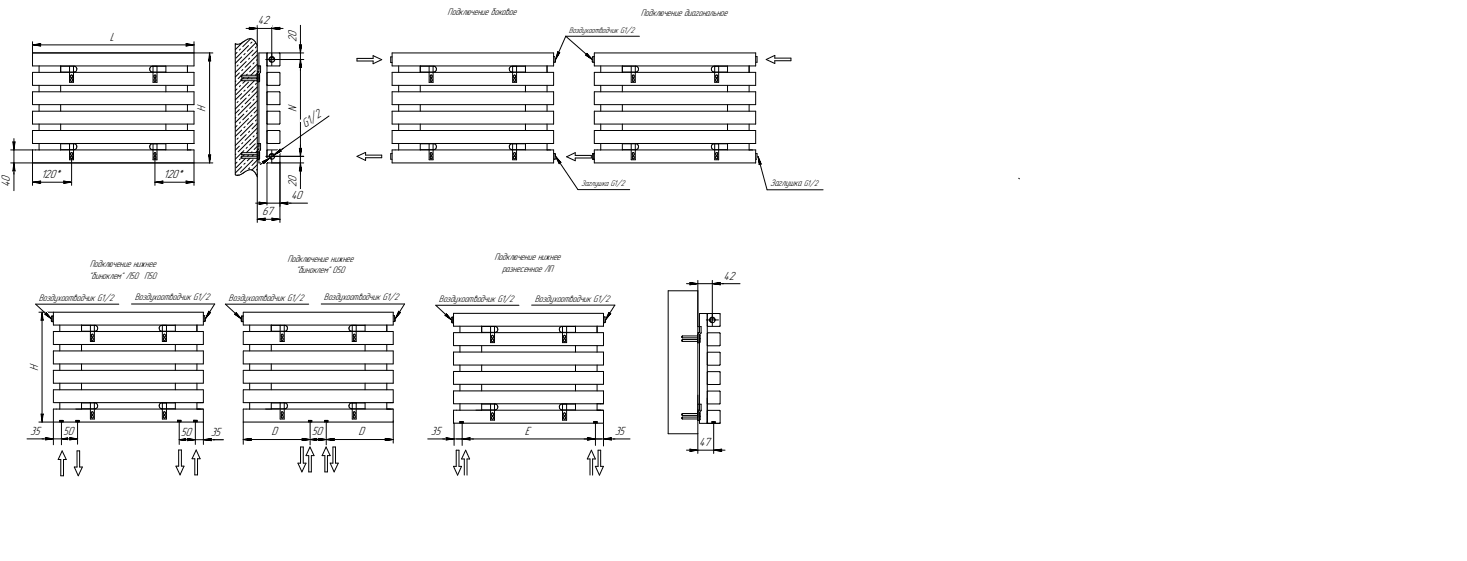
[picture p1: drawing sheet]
<svg xmlns="http://www.w3.org/2000/svg" width="909mm" height="347mm" viewBox="0 0 909 347" stroke-linecap="round" stroke-linejoin="round" font-family="sans-serif">
<defs><g id="words">
<g font-size="7.8">
<text x="160" y="15">42</text>
<text x="68" y="25">L</text>
<text x="184" y="26" transform="rotate(-90 184 26)">20</text>
<text x="127" y="69" transform="rotate(-90 127 69)">H</text>
<text x="184" y="69" transform="rotate(-90 184 69)">N</text>
<text x="189" y="79" transform="rotate(-35 189 79)">G1/2</text>
<text x="26" y="110">120*</text>
<text x="101" y="110">120*</text>
<text x="6" y="116" transform="rotate(-90 6 116)">40</text>
<text x="184" y="116" transform="rotate(-90 184 116)">20</text>
<text x="180" y="123">40</text>
<text x="162" y="133">67</text>
<text x="448" y="173">42</text>
<text x="24" y="230" transform="rotate(-90 24 230)">H</text>
<text x="19" y="269">35</text>
<text x="39" y="269">50</text>
<text x="112" y="270">50</text>
<text x="131" y="270">35</text>
<text x="168" y="269">D</text>
<text x="193" y="269">50</text>
<text x="222" y="269">D</text>
<text x="267" y="269">35</text>
<text x="325" y="269">E</text>
<text x="381" y="269">35</text>
<text x="433" y="276">47</text>
</g>
<g font-size="6.2">
<text x="277" y="9">Подключение боковое</text>
<text x="397" y="10">Подключение диагональное</text>
<text x="477" y="115">Заглушка</text>
<text x="178" y="162">Подключение нижнее</text>
<text x="306" y="161">Подключение нижнее</text>
<text x="56" y="165">Подключение нижнее</text>
<text x="55" y="172">&quot;биноклем&quot; Л50 П50</text>
<text x="184" y="169">&quot;биноклем&quot; 050</text>
<text x="311" y="168">разнесенное ЛП</text>
<text x="83" y="186">Воздухоотводчик G1/2</text>
<text x="201" y="186">Воздухоотводчик G1/2</text>
<text x="24" y="186">Воздухоотводчик G1/2</text>
<text x="142" y="186">Воздухоотводчик G1/2</text>
<text x="272" y="187">Воздухоотводчик G1/2</text>
<text x="331" y="187">Воздухоотводчик G1/2</text>
</g>
<g font-size="5.4">
<text x="353" y="20">Воздухоотводчик G1/2</text>
<text x="360" y="115">Заглушка G1/2</text>
<text x="498" y="115">G1/2</text>
</g>
</g></defs>
<g fill="none" stroke="#000" stroke-width=".62">
<path d="M152 18h7zM154 17l1 1zM154 18h5zM154 17l5 1zM155 18h-1zM159 16v12zM159 18h9zM168 16v21zM168 18l5-1zM168 18h5zM168 18h7zM173 18h.1"/>
<path d="M173 17v1zM186 16v12zM20 33h112zM20 26v7zM20 28h5zM20 33v8zM20 33h100zM20 28l5-1zM20 28h100zM25 28h.1M25 27v1zM115 27l5 1z"/>
<path d="M115 28h5zM115 27l1 1zM116 28h-1zM120 26v7zM120 33v8zM129 38l1-1zM130 33l-1 5zM130 37l1 1zM130 33l1 5zM130 33v68zM146 27h.1M146 27v81z"/>
<path d="M146 39l4-4zM146 34l1-2zM146 28h.1M146 31l4-5zM146 36l8-8zM146 27h1zM147 27h1zM148 31l1-1zM148 27h1zM149 39l8-8zM149 27l1-1zM150 26h.1"/>
<path d="M150 29l5-5zM151 26h.1M151 26l1-1zM151 34l1-1zM152 25h.1M152 25l2-1zM153 32l5-5zM154 24h1zM154 37l1-1zM155 24h1zM155 27l1-1zM156 24h.1"/>
<path d="M156 35l3-4zM156 24l1 1zM157 25l1 1zM157 39v1zM158 26l1 1zM159 27v1zM159 37h.1M159 29l-1 1zM159 28v81zM159 34l-7 8zM160 33v10zM160 33h5z"/>
<path d="M165 37h3zM165 33v8zM165 33v7zM166 33h.1M166 33h7zM167 37v1zM167 36v1zM167 38h1zM167 36h.1M167 36l1-1zM168 36v-1zM168 38v1z"/>
<path d="M168 36h-1zM168 38h.1M168 35h1zM168 39h.1M168 37h20zM168 39l1-1zM168 33v4zM168 37v4zM168 37h4zM169 35h.1M169 35v1zM169 38h1z"/>
<path d="M169 35l1 1zM169 36h1zM170 36v1zM170 36h.1M170 37v1zM173 33h15zM173 33h.1M173 33v7zM186 28v5zM186 28h.1M186 37v5zM186 28h1z"/>
<path d="M186 37l1 5zM186 37v60zM186 26v7zM186 37v7zM186 33v4zM187 28l-1 5zM221 36v2zM221 36h10zM221 38h10zM231 39l6-2zM231 34v2zM231 34l6 3z"/>
<path d="M231 38v1zM242 39h1zM242 35v4zM242 35h1zM243 33v8zM243 33h100zM343 39h1zM343 33v8zM343 35h1zM344 35h.1M344 35v4zM344 35v3z"/>
<path d="M344 38v1zM346 32l-2 5zM346 32v1zM346 33h1zM347 33l-3 4zM351 22l-7 15zM351 22l16 15zM351 22h45zM363 34h1zM363 34l4 3zM364 33v1zM364 33l3 4z"/>
<path d="M367 35v3zM367 38v1zM367 39h1zM367 35h.1M367 35v4zM367 35h1zM368 33v8zM368 33h100zM468 39h1zM468 33v8zM468 35h1zM469 35v4z"/>
<path d="M475 37l5 2zM475 37l5-3zM480 38h10zM480 38v1zM480 34v2zM480 36h10zM490 36v2zM20 41h100zM20 57v8zM20 45v8zM20 57h100zM20 53h100z"/>
<path d="M20 45h100zM24 53v4zM24 41v4zM38 45h8zM38 53v4zM38 41v4zM38 41h8zM43 41v10zM43 51h3zM44 49v1zM44 47v1zM44 48h.1"/>
<path d="M44 47h.1M44 50h.1M44 47v-1zM44 49h.1M44 48h1zM44 50h1zM44 46l1 1zM44 49h1zM45 47h.1M45 49h.1M45 48h.1M45 50h.1"/>
<path d="M45 49v1zM45 47v1zM46 41v10zM46 41h1zM46 45h.1M46 45l1-1zM47 41v1zM47 42h1zM47 44h.1M48 42h.1M48 43l-1 1zM48 43h.1"/>
<path d="M93 43h.1M93 42h.1M93 43v1zM93 44h.1M93 44l1 1zM94 41l-1 1zM94 41h.1M94 45h.1M94 41h9zM94 45h9zM95 45h.1M95 41v10z"/>
<path d="M95 41h2zM95 51h2zM95 49v1zM95 47v1zM95 48h1zM95 47h.1M95 50h1zM96 48h.1M96 50h.1M96 47h-1zM96 49h-1zM96 47v-1z"/>
<path d="M96 49h.1M96 47h.1M96 47h1zM96 49h1zM97 48h-1zM97 50h-1zM97 49v1zM97 47v1zM97 48h.1M97 50h.1M97 41v10zM103 53v4z"/>
<path d="M103 41v4zM116 53v4zM116 41v4zM120 57v8zM120 45v8zM146 56l1-1zM146 45l7-7zM146 51v-1zM146 53l4-3zM146 48l2-3zM146 59l8-8zM147 41l1-1z"/>
<path d="M148 49l7-8zM149 53l-1 1zM149 47h.1M149 47l1 1zM149 49v1zM149 50h1zM149 47h1zM149 49h1zM150 47h9zM150 49h9zM150 48h9zM150 47v1z"/>
<path d="M150 50h9zM150 49v1zM150 49l1-1zM150 52l2-2zM150 43v1zM151 56h1zM153 47v-1zM153 54l5-4zM153 49l1-1zM154 59h1zM155 44l4-4zM155 47l3-3z"/>
<path d="M156 49h.1M156 57l3-3zM158 47l1-2zM158 52h1zM159 48v1zM159 41h1zM159 44h1zM159 46v5zM159 51h1zM159 57l-7 7zM160 45h.1M160 41v3z"/>
<path d="M160 41h1zM160 46v5zM160 44h.1M160 46h1zM160 48h1zM160 46v45zM160 50h1zM161 46v-1zM161 46h.1M161 46v2zM161 48v2zM161 41v3z"/>
<path d="M161 44h.1M161 45h.1M166 41h.1M165 45v7zM165 53h8zM165 57v7zM165 52h.1M165 41v60zM166 45h.1M166 53h.1M166 57h.1M166 45h7z"/>
<path d="M166 57h7zM166 41h7zM173 53h.1M173 41h.1M173 45h.1M173 57h.1M173 45v7zM173 57v7zM173 40h.1M186 42v-1zM186 41l1 1zM243 41h100z"/>
<path d="M243 57v8zM243 45v8zM243 57h100zM243 53h100zM243 45h100zM247 53v4zM247 41v4zM260 45h9zM260 53v4zM260 41v4zM260 41h9zM266 41v10z"/>
<path d="M266 51h2zM267 49v1zM267 47v1zM267 48h.1M267 47h.1M267 50h.1M267 47v-1zM267 49h.1M267 48h1zM267 50h1zM267 46l1 1zM267 49h1z"/>
<path d="M268 47h.1M268 49h.1M268 49v1zM268 47v1zM268 48h.1M268 50h.1M268 41v10zM269 41h1zM269 45h.1M269 45l1-1zM270 41v1zM270 42h.1"/>
<path d="M270 44h.1M270 43v1zM270 43h.1M316 43h.1M316 42h.1M316 43v1zM316 44h.1M316 44l1 1zM316 41v1zM316 41h1zM317 45h.1M317 45h9z"/>
<path d="M317 41h9zM318 45h.1M318 41v10zM318 41h2zM318 51h2zM318 49v1zM318 47v1zM318 48h.1M318 47h.1M318 50h.1M318 48h1zM318 50h1z"/>
<path d="M319 47h-1zM319 49h-1zM319 47v-1zM319 49h.1M319 48h.1M319 50h.1M319 47h.1M319 49v1zM319 47v1zM320 41v10zM326 53v4zM326 41v4z"/>
<path d="M339 53v4zM339 41v4zM343 57v8zM343 45v8zM368 57v8zM368 45v8zM368 57h100zM368 53h100zM368 45h100zM368 41h100zM372 53v4zM372 41v4z"/>
<path d="M386 45h8zM386 53v4zM386 41v4zM386 41h8zM391 41v10zM391 51h3zM392 49v1zM392 47v1zM392 48h.1M392 47h.1M392 50h.1M392 47v-1z"/>
<path d="M392 49h.1M392 48h1zM392 50h1zM392 46l1 1zM392 49h1zM393 47h.1M393 49h.1M393 49v1zM393 47v1zM393 48h.1M393 50h.1M394 41v10z"/>
<path d="M394 41h1zM394 45h.1M394 45l1-1zM395 41v1zM395 42h1zM395 44h.1M396 42h.1M396 43l-1 1zM396 43h.1M441 43h.1M441 42h.1M441 43v1z"/>
<path d="M441 44h1zM441 42l1-1zM442 44v1zM442 41h.1M442 45h.1M442 45h9zM442 41h9zM443 45h.1M443 41v10zM443 41h2zM443 51h2zM443 49v1z"/>
<path d="M443 47v1zM443 48h1zM443 47h.1M443 50h1zM444 48h.1M444 50h.1M444 47h-1zM444 49h-1zM444 47v-1zM444 49h.1M444 46l1 1zM444 49h1z"/>
<path d="M445 47h.1M445 49h.1M445 48h.1M445 50h.1M445 48h-1zM445 50h-1zM445 49v1zM445 47v1zM445 41v10zM451 53v4zM451 41v4zM464 53v4z"/>
<path d="M464 41v4zM468 57v8zM468 45v8zM20 69h100zM20 69v8zM20 77h100zM20 65h100zM24 77v4zM24 65v4zM38 77v4zM38 65v4zM103 77v4z"/>
<path d="M103 65v4zM116 77v4zM116 65v4zM120 69v8zM146 79l1-1zM146 67l7-6zM146 62l4-4zM146 73h.1M146 76l5-5zM146 70l2-2zM147 63h1zM148 71l7-7z"/>
<path d="M149 76h-1zM149 61l8-7zM150 66h.1M150 74l8-8zM151 79l1-1zM153 69v-1zM153 77l6-6zM155 67l4-5zM155 72l1-1zM157 61v1zM157 70l2-2zM158 75l1-1z"/>
<path d="M159 60h.1M159 79l-7 8zM159 76l-3 4zM166 65h.1M166 77h.1M165 69v7zM166 69h.1M166 69h7zM166 65h7zM166 77h7zM173 65h.1M173 69h.1"/>
<path d="M173 77h.1M173 69v7zM173 64h.1M173 76h.1M243 69h100zM243 69v8zM243 77h100zM243 65h100zM247 77v4zM247 65v4zM260 77v4zM260 65v4z"/>
<path d="M326 77v4zM326 65v4zM339 77v4zM339 65v4zM343 69v8zM368 69v8zM368 77h100zM368 65h100zM368 69h100zM372 77v4zM372 65v4zM386 77v4z"/>
<path d="M386 65v4zM451 77v4zM451 65v4zM464 77v4zM464 65v4zM468 69v8zM7 93h13zM8 88l1 5zM8 88h1zM9 86v7zM9 93v8zM9 88h.1"/>
<path d="M9 88v5zM20 89h100zM20 93h2zM20 93v8zM20 81v8zM20 81h100zM22 93h2zM24 89v4zM24 93h14zM38 93h8zM38 93h78zM38 89v4z"/>
<path d="M38 89h8zM43 89v10zM43 99h3zM44 97v1zM44 95v1zM44 96h.1M44 95h.1M44 98h.1M44 97h.1M44 95v-1zM44 96h1zM44 98h1z"/>
<path d="M44 98v17zM44 94l1 1zM44 97h1zM45 95h.1M45 97h.1M45 96h.1M45 98h.1M45 97v1zM45 95v1zM46 89v10zM46 89h1zM46 93h.1"/>
<path d="M46 93l1-1zM47 89v1zM47 90h1zM47 92h.1M48 90h.1M48 91l-1 1zM48 91h.1M93 91h.1M93 90h.1M93 91v1zM93 92h.1M93 92l1 1z"/>
<path d="M94 89l-1 1zM94 89h.1M94 93h.1M94 89h9zM94 93h9zM95 93h.1M95 89v10zM95 89h2zM95 99h2zM95 97v1zM95 95v1zM95 96h1z"/>
<path d="M95 95h.1M95 98h1zM95 97h.1M96 96h.1M96 98h.1M96 95h-1zM96 97h-1zM96 95v-1zM96 97h.1M96 98v17zM96 95h.1M96 95h1z"/>
<path d="M96 97h1zM97 96h-1zM97 98h-1zM97 97v1zM97 95v1zM97 96h.1M97 98h.1M97 89v10zM103 89v4zM116 93h4zM116 93h2zM116 89h2z"/>
<path d="M116 89v4zM118 89h2zM120 93v8zM120 81v8zM129 96h1zM129 96l1 5zM130 96h1zM131 96l-1 5zM146 90l7-7zM146 84l4-3zM146 96v-1zM146 99l3-4z"/>
<path d="M146 93l2-3zM146 81l8-8zM148 94l7-8zM148 85l-1 1zM148 99l1-1zM149 84l8-8zM149 95h.1M149 95l1 1zM149 97v1zM149 98h1zM149 95l1-1zM150 89v-1z"/>
<path d="M150 94h9zM150 97h9zM150 96h9zM150 94v2zM150 98h9zM150 97h-1zM150 97v1zM150 94l1-1zM150 97l1-1zM152 98l-6 6zM153 94l5-5zM153 91v1z"/>
<path d="M153 100l2-2zM153 97l1-1zM155 81l-1 1zM156 94h.1M156 97l1-1zM157 84v1zM158 94l1-1zM159 83v-1zM159 85l-4 5zM159 89h1zM159 92h1zM159 94v5z"/>
<path d="M159 99h1zM159 91l-2 2zM159 99l-3 3zM160 93h.1M160 89v3zM160 89h1zM160 94v5zM160 92h.1M160 94h1zM160 96h1zM160 94v7zM160 98h1z"/>
<path d="M161 94v-1zM161 94h.1M161 94v2zM161 96v2zM161 89v3zM161 92h.1M161 93h.1M165 97h3zM166 89h.1M165 81v7zM165 93v7zM166 81h.1"/>
<path d="M166 93h.1M165 81h.1M166 81h7zM166 93h7zM166 89h7zM167 97v1zM167 96v1zM167 98h1zM167 98l3-2zM167 96h.1M167 96l1-1zM168 96v-1z"/>
<path d="M168 98v1zM168 96h-1zM168 98h.1M168 95h1zM168 99h.1M168 97h20zM168 99l1-1zM168 93v4zM168 97v4zM168 97h4zM169 95h.1M169 95v1z"/>
<path d="M169 98h1zM169 95l1 1zM169 96h1zM170 96v1zM170 96l4-3zM170 96l6-4zM170 96l4-4zM170 96l34-24zM170 96h.1M170 97v1zM173 81h.1M173 89h.1"/>
<path d="M173 93h.1M173 81v7zM173 93v7zM173 88h.1M174 93h.1M174 92v1zM186 92h.1M186 92v5zM186 92h1zM186 90v7zM186 97v4zM187 92l-1 5z"/>
<path d="M221 97l6-3zM221 97l6 2zM227 98h10zM227 98v1zM227 94v2zM227 96h10zM237 96v2zM242 99h1zM242 95v4zM242 95h1zM243 89h100zM243 93h2z"/>
<path d="M243 93v8zM243 81v8zM243 81h100zM245 93h2zM247 89v4zM247 93h13zM260 93h9zM260 93h79zM260 89v4zM260 89h9zM266 89v10zM266 99h2z"/>
<path d="M267 97v1zM267 95v1zM267 96h.1M267 95h.1M267 98h.1M267 97h.1M267 95v-1zM267 96h1zM267 98h1zM267 94l1 1zM267 97h1zM268 95h.1"/>
<path d="M268 97h.1M268 97v1zM268 95v1zM268 96h.1M268 98h.1M268 89v10zM269 89h1zM269 93h.1M269 93l1-1zM270 89v1zM270 90h.1M270 92h.1"/>
<path d="M270 91v1zM270 91h.1M316 91h.1M316 90h.1M316 91v1zM316 92h.1M316 92l1 1zM316 89v1zM316 89h1zM317 93h.1M317 93h9zM317 89h9z"/>
<path d="M318 93h.1M318 89v10zM318 89h2zM318 99h2zM318 97v1zM318 95v1zM318 96h.1M318 95h.1M318 98h.1M318 97h.1M318 96h1zM318 98h1z"/>
<path d="M319 95h-1zM319 97h-1zM319 95v-1zM319 97h.1M319 96h.1M319 98h.1M319 95h.1M319 97v1zM319 95v1zM320 89v10zM326 89v4zM339 93h2z"/>
<path d="M339 89h2zM339 89v4zM339 93h4zM341 89h2zM343 99h1zM343 93v8zM343 81v8zM343 95h1zM344 95h.1M344 95v4zM344 95v3zM344 98v1z"/>
<path d="M344 97l4 4zM344 97l3 4zM344 97l14 20zM351 97l5 2zM351 97l5-3zM356 98h10zM356 98v1zM356 94v2zM356 96h10zM366 96v2zM367 99h1zM367 95v4z"/>
<path d="M367 95h1zM368 93h2zM368 93v8zM368 81v8zM368 81h100zM368 89h100zM370 93h2zM372 89v4zM372 93h14zM386 93h8zM386 93h78zM386 89v4z"/>
<path d="M386 89h8zM391 89v10zM391 99h3zM392 97v1zM392 95v1zM392 96h.1M392 95h.1M392 98h.1M392 97h.1M392 95v-1zM392 96h1zM392 98h1z"/>
<path d="M392 94l1 1zM392 97h1zM393 95h.1M393 97h.1M393 97v1zM393 95v1zM393 96h.1M393 98h.1M394 89v10zM394 89h1zM394 93h.1M394 93l1-1z"/>
<path d="M395 89v1zM395 90h1zM395 92h.1M396 90h.1M396 91l-1 1zM396 91h.1M441 91h.1M441 90h.1M441 91v1zM441 92h1zM441 90l1-1zM442 92v1z"/>
<path d="M442 89h.1M442 93h.1M442 93h9zM442 89h9zM443 93h.1M443 89v10zM443 89h2zM443 99h2zM443 97v1zM443 95v1zM443 96h1zM443 95h.1"/>
<path d="M443 98h1zM443 97h.1M444 96h.1M444 98h.1M444 95h-1zM444 97h-1zM444 95v-1zM444 97h.1M444 94l1 1zM444 97h1zM445 95h.1M445 97h.1"/>
<path d="M445 96h.1M445 96h-1zM445 98h-1zM445 97v1zM445 95v1zM445 98h.1M445 89v10zM451 89v4zM464 93h2zM464 89h2zM464 89v4zM464 93h4z"/>
<path d="M466 89h2zM468 99h1zM468 93v8zM468 81v8zM468 95h1zM469 95v4zM470 98l-1 1zM470 97l2 5zM470 97l5 20zM470 97v5zM7 101h13zM8 106l1-1z"/>
<path d="M9 101v5zM9 106v12zM9 101l-1 5zM9 105v1zM9 101v7zM20 101h112zM20 101v14zM20 113h5zM20 101h100zM20 113l5-1zM20 113h24zM25 113h.1"/>
<path d="M25 112v1zM39 113h5zM39 112l5 1zM39 112l1 1zM40 113h-1zM96 113h24zM96 113l5-1zM96 113h5zM100 113h1zM101 112l-1 1zM115 112l5 1zM115 113h5z"/>
<path d="M115 112l1 1zM116 113h-1zM120 101v14zM146 108h.1M146 107l4-4zM146 101l1-1zM146 108l1 1zM147 109l1-1zM148 108h1zM149 107l8-8zM149 108h1zM150 108v-1z"/>
<path d="M150 107h1zM151 107h.1M151 107h1zM151 102l1-1zM152 107v-1zM152 106l2-1zM154 105h1zM154 105l1-1zM155 105h1zM156 105h.1M156 105l3-3zM156 105l1 1z"/>
<path d="M157 106l1 1zM158 107l1 1zM159 108v1zM159 108h.1M159 105h.1M159 109v29zM160 101h5zM161 102l6-4zM163 100h.1M163 100l4-2zM163 100v1zM163 101l4-3z"/>
<path d="M165 101v27zM166 101h.1M166 101h7zM168 101h20zM173 101h.1M173 100v28zM173 100v38zM173 100h.1M186 106v-1zM186 101v5zM186 106v12zM186 101l1 5z"/>
<path d="M186 105l1 1zM186 101v7zM243 101h100zM347 100v1zM347 100l1 1zM358 117h32zM368 101h100zM471 101l1 1zM471 101l-1 1zM475 117h35zM631 110l1 1zM158 126h7z"/>
<path d="M159 136h14zM159 136l5-1zM159 136h5zM160 125l1 1zM160 126h5zM160 125l5 1zM161 126h-1zM164 136h.1M164 135v1zM165 126h8zM168 136h5zM168 135l5 1z"/>
<path d="M168 135l1 1zM169 136h-1zM173 126h5zM173 126h7zM173 126l5-1zM178 126h.1M178 126h13zM178 125v1zM414 180v88zM414 180h18zM425 176h7zM427 175l1 1z"/>
<path d="M427 176h5zM427 175l5 1zM428 176h-1zM432 180v88zM432 174v28zM432 176h9zM441 176l5-1zM441 176h5zM441 174v24zM441 176h7zM446 176h.1M446 176h13z"/>
<path d="M446 175v1zM22 188l10 9zM22 188h52zM24 193h9zM25 198h1zM26 193l1 5zM26 193v68zM26 193l-1 5zM26 198h1zM28 194l4 3zM28 194h1zM29 193l3 4z"/>
<path d="M29 193v1zM32 196v3zM32 199h.1M32 196h1zM32 199h1zM32 196h.1M33 193v8zM33 193h93zM81 188h52zM126 199h1zM126 193v8zM126 195h1z"/>
<path d="M127 195v1zM127 195v4zM127 196v3zM127 199h.1M129 193l-2 4zM129 193h1zM130 193h1zM131 193l-4 4zM133 188l-6 9zM140 188l9 9zM140 188h51zM145 194h1z"/>
<path d="M145 194l4 3zM146 193l3 4zM146 193v1zM149 196v3zM149 199h1zM150 196h1zM150 199h1zM150 196v3zM150 196h-1zM151 193v8zM151 193h93zM199 188h52z"/>
<path d="M244 193v8zM244 195h1zM244 199h1zM245 195v1zM245 195v4zM245 196v3zM245 199h.1M247 193l-2 4zM247 193h.1M247 193h1zM248 193l-3 4zM251 188l-6 9z"/>
<path d="M270 189l10 9zM270 189h52zM276 195h.1M276 195l4 3zM277 194l-1 1zM277 194l3 4zM280 197v-1zM280 197v2zM280 199v1zM280 200h1zM280 196v4zM280 196h1z"/>
<path d="M281 194h93zM281 194v8zM329 189h52zM374 194v8zM374 200h1zM374 196h1zM375 196v1zM375 196v4zM375 200v-1zM375 197v2zM377 193l-2 5zM377 193l1 1z"/>
<path d="M378 194h.1M378 194l-3 4zM381 189l-6 9zM433 194h5zM433 194v12zM438 198h3zM438 194v68zM438 194v8zM439 194h.1M438 194h.1M439 194h7zM440 198v1z"/>
<path d="M440 198h.1M440 199h1zM440 197v1zM440 197l1-1zM441 197h.1M441 199v1zM441 197l-1 1zM441 199h.1M441 196h1zM441 197h1zM441 200h.1M441 200h1z"/>
<path d="M441 194v4zM441 198v4zM441 198h4zM442 196h.1M442 197h.1M442 200l1-1zM442 196l1 1zM442 197l1 1zM443 198h.1M443 197v1zM443 198v1zM446 194h.1"/>
<path d="M446 194v8zM33 217h93zM33 205h93zM33 217v8zM33 205v8zM33 213h93zM33 201h93zM37 213v4zM37 201v4zM51 213v4zM51 201v4zM51 201h8z"/>
<path d="M51 205h8zM56 201v10zM56 211h2zM57 210h.1M57 207v1zM57 208h.1M57 207h.1M57 210v1zM57 208v1zM57 211h.1M57 209v1zM57 209h.1"/>
<path d="M57 209l1-1zM57 211h1zM57 207h1zM57 209h1zM58 207h.1M58 209v1zM58 208h.1M58 210v1zM58 210h.1M58 207v1zM58 201v10zM59 205h.1"/>
<path d="M59 201l1 1zM59 205h1zM60 202h.1M60 202v1zM60 204v1zM60 203h.1M61 203l-1 1zM61 203h.1M99 203h.1M99 203v1zM99 204v1zM99 202h1z"/>
<path d="M99 202v1zM99 205h1zM100 202v-1zM100 205h.1M100 205h9zM100 201h9zM101 205h.1M101 201v10zM101 201h2zM101 211h2zM101 210h.1M101 207v1z"/>
<path d="M101 208h.1M101 207h.1M101 210v1zM101 208l1 1zM101 211h1zM101 209v1zM101 207h1zM101 209h1zM102 209v-1zM102 211h.1M102 207h.1M102 209h.1"/>
<path d="M102 209v1zM102 210h.1M102 207v1zM102 208h.1M102 210v1zM103 201v10zM109 213v4zM109 201v4zM122 213v4zM122 201v4zM126 217v8zM126 205v8z"/>
<path d="M151 217v8zM151 205v8zM151 213h93zM151 201h93zM151 205h93zM151 217h93zM155 213v4zM155 201v4zM168 213v4zM168 201v4zM168 201h8zM168 205h8z"/>
<path d="M174 201v10zM174 211h2zM174 210h.1M174 207v1zM174 208h.1M174 207h.1M174 210v1zM174 208l1 1zM174 211h1zM174 209v1zM174 207h1zM174 209h1z"/>
<path d="M175 209v-1zM175 211h.1M175 207h.1M175 209h.1M175 209v1zM175 210h.1M175 207v1zM175 208h.1M175 210v1zM176 201v10zM176 201l1 1zM177 205h.1"/>
<path d="M177 202h1zM178 202v1zM178 204l-1 1zM178 203h.1M178 203v1zM216 203h.1M216 203v1zM216 204l1 1zM217 202h.1M217 202l-1 1zM217 205h1zM217 202l1-1z"/>
<path d="M218 205h.1M218 205h8zM218 201h8zM218 201v10zM218 201h3zM218 211h3zM219 210h.1M219 207v1zM219 208h.1M219 207h.1M219 210v1zM219 208v1z"/>
<path d="M219 211h.1M219 207h1zM219 209h1zM219 209v1zM219 209l1-1zM219 211h1zM220 207h.1M220 209h.1M220 209v1zM220 210h.1M220 207v1zM220 208h.1"/>
<path d="M220 210v1zM221 201v10zM226 213v4zM226 201v4zM240 213v4zM240 201v4zM244 217v8zM244 205v8zM281 218h93zM281 218v8zM281 206v8zM281 202h93z"/>
<path d="M281 214h93zM281 206h93zM285 214v4zM285 202v4zM298 214v4zM298 202v4zM298 202h9zM298 206h9zM304 202v10zM304 212h2zM305 210v1zM305 208v1z"/>
<path d="M305 209h.1M305 208h.1M305 211h.1M305 210h.1M305 211v1zM305 208v-1zM305 209h1zM305 212l1-1zM305 207l1 1zM305 210h1zM306 208h.1M306 210h.1"/>
<path d="M306 209h.1M306 211h.1M306 210v1zM306 208v1zM306 202v10zM307 206h.1M307 202h1zM307 206l1-1zM308 202v1zM308 205h.1M308 203h.1M308 204v1z"/>
<path d="M308 204h.1M347 204h.1M347 203h.1M347 204v1zM347 205h.1M347 203v-1zM347 205l1 1zM347 202h1zM348 206h.1M348 206h9zM348 202h9zM349 206h.1"/>
<path d="M349 202v10zM349 202h2zM349 212h2zM349 210v1zM349 208v1zM349 209h.1M349 208h.1M349 211h.1M349 210h.1M349 209h1zM349 211l1 1zM349 208l1-1z"/>
<path d="M349 210h1zM350 207v1zM350 210h.1M350 209h.1M350 212v-1zM350 208h.1M350 210v1zM350 208v1zM350 211h.1M351 202v10zM357 214v4zM357 202v4z"/>
<path d="M370 214v4zM370 202v4zM374 218v8zM374 206v8zM422 208v1zM422 209h1zM422 211h.1M422 211h1zM423 209h9zM423 208h-1zM423 208v1zM423 211h9z"/>
<path d="M423 210l-1 1zM423 210v1zM423 208h9zM423 210h9zM432 212h1zM432 202h1zM432 206h1zM432 207v5zM433 207v-1zM433 207h.1M433 202v4zM433 202h1z"/>
<path d="M433 207v5zM433 206h.1M433 207h1zM433 210h1zM433 207v47zM433 212h1zM434 207h.1M434 207v3zM434 210v2zM434 206v1zM434 202v4zM434 206h.1"/>
<path d="M438 218v8zM438 206v8zM438 214h.1M438 202h.1M439 218h.1M439 206h.1M438 218h.1M438 206h.1M439 218h7zM439 214h7zM439 206h7zM439 202h7z"/>
<path d="M446 214h.1M446 202h.1M446 218h.1M446 206h.1M446 218v8zM446 206v8zM33 229h93zM33 225h93zM33 229v8zM33 237h93zM37 237v4zM37 225v4z"/>
<path d="M51 237v4zM51 225v4zM109 237v4zM109 225v4zM122 237v4zM122 225v4zM126 229v8zM151 225h93zM151 229v8zM151 229h93zM151 237h93zM155 237v4z"/>
<path d="M155 225v4zM168 237v4zM168 225v4zM226 237v4zM226 225v4zM240 237v4zM240 225v4zM244 229v8zM281 230v8zM281 238h93zM281 230h93zM281 226h93z"/>
<path d="M285 238v4zM285 226v4zM298 238v4zM298 226v4zM357 238v4zM357 226v4zM370 238v4zM370 226v4zM374 230v8zM438 230v8zM438 238h.1M438 226h.1"/>
<path d="M439 230h.1M438 230h.1M439 238h7zM439 230h7zM439 226h7zM446 238h.1M446 226h.1M446 230h.1M446 230v8zM25 256l1 5zM25 256l1 1zM26 257l1-1z"/>
<path d="M27 256l-1 5zM33 241v8zM33 253h2zM33 253v8zM33 241h93zM33 249h93zM35 253h2zM37 249v4zM37 253h14zM47 253h79zM51 249h8zM51 253h8z"/>
<path d="M51 249v4zM56 249v10zM56 259h2zM57 258h.1M57 255v1zM57 256h.1M57 256v1zM57 259h.1M57 255h.1M57 257v1zM57 257h.1M57 257l1-1z"/>
<path d="M57 259h1zM57 255h1zM57 257h1zM58 255h.1M58 257v1zM58 256h.1M58 258v1zM58 258h.1M58 255v1zM58 249v10zM59 253h.1M59 249l1 1z"/>
<path d="M59 253h1zM60 250h.1M60 250v1zM60 252v1zM60 251h.1M61 251l-1 1zM61 251h.1M99 251h.1M99 251v1zM99 252v1zM99 250h1zM99 250v1z"/>
<path d="M99 253h1zM100 250v-1zM100 253h.1M100 253h9zM100 249h9zM101 253h.1M101 249v10zM101 249h2zM101 259h2zM101 258h.1M101 255v1zM101 256h.1"/>
<path d="M101 256l1 1zM101 255h.1M101 259h1zM101 257v1zM101 255h1zM101 257h1zM102 257v-1zM102 259h.1M102 255h.1M102 257h.1M102 257v1zM102 258h.1"/>
<path d="M102 255v1zM102 256h.1M102 258v1zM103 249v10zM109 249v4zM122 253h2zM122 249h2zM122 249v4zM122 253h4zM124 249h2zM126 253v8zM126 241v8z"/>
<path d="M151 249h93zM151 253h2zM151 253v8zM151 241v8zM151 241h93zM153 253h2zM155 249v4zM155 253h13zM165 253h78zM168 249v4zM168 249h8zM168 253h8z"/>
<path d="M174 249v10zM174 259h2zM174 258h.1M174 255v1zM174 256h.1M174 256l1 1zM174 255h.1M174 259h1zM174 257v1zM174 255h1zM174 257h1zM175 257v-1z"/>
<path d="M175 259h.1M175 255h.1M175 257h.1M175 257v1zM175 258h.1M175 255v1zM175 256h.1M175 258v1zM176 249v10zM176 249l1 1zM177 253h.1M177 250h1z"/>
<path d="M178 250v1zM178 252l-1 1zM178 251h.1M178 251v1zM216 251h.1M216 251v1zM216 252l1 1zM217 250h.1M217 250l-1 1zM217 253h1zM217 250l1-1zM218 253h.1"/>
<path d="M218 253h8zM218 249h8zM218 249v10zM218 249h3zM218 259h3zM219 258h.1M219 255v1zM219 256h.1M219 256v1zM219 259h.1M219 255h1zM219 257h1z"/>
<path d="M219 255h.1M219 257v1zM219 257l1-1zM219 259h1zM220 255h.1M220 257h.1M220 257v1zM220 258h.1M220 255v1zM220 256h.1M220 258v1zM221 249v10z"/>
<path d="M226 249v4zM240 253h2zM240 249h2zM240 249v4zM240 253h4zM242 249h2zM244 253v8zM244 241v8zM281 254h2zM281 254v8zM281 242v8zM281 242h93z"/>
<path d="M281 250h93zM283 254h2zM285 250v4zM285 254h13zM295 254h79zM298 250v4zM298 250h9zM298 254h9zM304 250v10zM305 258v1zM305 256v1zM305 257h.1"/>
<path d="M305 259h.1M305 258h.1M305 259v1zM305 256v-1zM305 256h.1M305 257h1zM305 260l1-1zM305 255l1 1zM305 258h1zM306 256h.1M306 258h.1M306 257h.1"/>
<path d="M306 259h.1M306 258v1zM306 256v1zM306 250v10zM307 254h.1M307 250h1zM307 254l1-1zM308 250v1zM308 251h.1M308 253h.1M308 252v1zM308 252h.1"/>
<path d="M347 252h.1M347 251h.1M347 252v1zM347 253h.1M347 251v-1zM347 253l1 1zM347 250h1zM348 254h.1M348 254h9zM348 250h9zM349 254h.1M349 250v10z"/>
<path d="M349 250h2zM349 258v1zM349 256v1zM349 257h.1M349 259h.1M349 258h.1M349 257h1zM349 256h.1M349 259l1 1zM349 256l1-1zM349 258h1zM350 255v1z"/>
<path d="M350 258h.1M350 257h.1M350 260v-1zM350 256h.1M350 258v1zM350 256v1zM350 259h.1M351 250v10zM357 250v4zM370 254h2zM370 250h2zM370 250v4z"/>
<path d="M370 254h4zM372 250h2zM374 242v8zM374 254v8zM422 256v1zM422 257h1zM422 259h.1M422 259h1zM423 257h9zM423 256h-1zM423 256v1zM423 259h9z"/>
<path d="M423 258l-1 1zM423 258v1zM423 256h9zM423 258h9zM432 245v13zM432 250h1zM432 254h1zM432 255v5zM433 255v-1zM433 255h.1M433 250v4zM433 250h1z"/>
<path d="M433 255v5zM433 254h.1M433 256h1zM433 258h1zM433 255v7zM433 260h1zM434 255v-1zM434 255h.1M434 256v2zM434 258v2zM434 250v4zM434 254h.1"/>
<path d="M438 246v10zM438 256v6zM438 254v8zM438 242v8zM438 250h.1M439 254h.1M439 242h.1M438 254h.1M438 242h.1M439 254h7zM439 250h7zM439 242h7z"/>
<path d="M446 250h.1M446 254h.1M446 242h.1M446 254v8zM446 242v8zM17 272h11zM24 261h9zM26 272h7zM28 271l1 1zM28 272h5zM28 271l5 1zM29 272h-1z"/>
<path d="M33 272h5zM33 261v14zM33 261h93zM37 261h1zM37 260v1zM37 260h2zM37 260l2 1zM37 261h2zM38 272h5zM38 272h7zM38 272l5-1zM38 272h10z"/>
<path d="M38 261v14zM39 279l-3 5zM39 279l2 5zM39 260v1zM43 272h.1M43 271l1 1zM43 272h5zM43 271v1zM43 271l5 1zM44 272h-1zM47 260h2zM47 260l2 1z"/>
<path d="M47 261h2zM47 261h1zM47 260v1zM48 279h1zM48 279v10zM48 261v14zM49 260v1zM49 279v10zM110 260v1zM110 260h2zM110 260l2 1zM110 261h2z"/>
<path d="M111 279h1zM111 279v10zM111 272l5-1zM111 272h10zM111 272l5 1zM111 261v14zM112 260v1zM112 279v10zM114 272h7zM116 272v1zM116 271l1 1zM116 271v1z"/>
<path d="M116 271l5 1zM116 273l5-1zM117 272l-1 1zM120 261h2zM120 260v1zM120 260h2zM120 260l2 1zM121 272h5zM121 261v14zM122 279l-3 5zM122 279l2 5zM122 260v1z"/>
<path d="M126 272l5 1zM126 272h7zM126 272l5-1zM126 272h5zM126 261v14zM131 272v1zM131 272h8zM131 271v1zM151 261h93zM151 272l5-1zM151 272l5 1zM151 272h45z"/>
<path d="M151 261v14zM155 272l1 1zM156 271l-1 1zM186 277h2zM186 277v10zM187 271l5 1zM187 273l5-1zM187 271l1 1zM188 272l-1 1zM188 277v10zM191 261h2zM191 260v1z"/>
<path d="M191 260h2zM191 260l2 1zM192 277l3 5zM192 277l-2 5zM192 272l5-1zM192 272h10zM192 272l5 1zM192 262v13zM193 260v1zM197 272v1zM197 271l1 1zM197 271v1z"/>
<path d="M197 271l5 1zM197 273l5-1zM198 272l-1 1zM199 272h45zM201 261h2zM201 260v1zM201 260h2zM201 260l2 1zM202 277l3 5zM202 277l-2 5zM202 272l5 1zM202 272l5-1z"/>
<path d="M202 262v13zM203 260v1zM206 277h2zM206 277v10zM207 272v1zM207 271v1zM208 277v10zM239 271l5 1zM239 273l5-1zM239 271v1zM239 272v1zM244 260v14z"/>
<path d="M265 272h11zM274 272h7zM276 271l1 1zM276 272h5zM276 271l5 1zM277 272h-1zM281 262h93zM281 272h5zM281 262v14zM283 279h1zM283 279v10zM283 272h90z"/>
<path d="M284 279v10zM285 261h2zM285 261l2 1zM285 262h2zM285 261v1zM285 262h1zM286 272l5-1zM286 272h5zM286 272h7zM286 262v14zM287 261v1zM289 279l-3 5z"/>
<path d="M289 279l2 5zM291 272h.1M291 271v1zM304 260h2zM349 260h2zM362 272h7zM364 272h5zM364 271l5 1zM364 271v1zM364 272h.1M366 279l3 5zM366 279l-2 5z"/>
<path d="M368 261h2zM368 261l2 1zM368 262h2zM368 261v1zM368 262h1zM369 272h5zM369 262v14zM370 261v1zM371 279v10zM371 279h1zM372 279v10zM374 272l5-1z"/>
<path d="M374 272h5zM374 272h7zM374 262v14zM378 272h1zM379 271l-1 1zM379 272h11zM414 268h18zM425 279h7zM427 278l1 1zM427 279h5zM427 278l5 1zM428 279h-1z"/>
<path d="M432 260h1zM432 268v13zM432 279h10zM433 262h5zM438 262h1zM438 261v1zM438 262h.1M439 262h7zM441 261v1zM441 261h2zM441 261l2 1zM441 262h2z"/>
<path d="M442 262v19zM442 279h5zM442 279h7zM442 279l5-1zM443 261v1zM446 262h.1M447 279h.1M447 278v1zM36 284h2zM38 294h1zM38 284v10zM39 284h2z"/>
<path d="M39 284v10zM46 289l3 5zM46 289h2zM49 289h2zM51 289l-2 5zM109 289h2zM109 289l3 5zM112 289h2zM114 289l-2 5zM119 284h2zM121 294h1zM121 284v10z"/>
<path d="M122 284v10zM122 284h2zM185 287h1zM185 287l2 5zM188 287h2zM190 287l-3 5zM190 282h1zM191 292h2zM191 282v10zM193 282v10zM193 282h2zM200 282h1z"/>
<path d="M201 292h2zM201 282v10zM203 282v10zM203 282h2zM205 287l2 5zM205 287h1zM208 287h2zM210 287l-3 5zM281 289l3 5zM281 289h2zM284 289h2zM286 289l-2 5z"/>
<path d="M286 284h2zM288 284v10zM289 284h2zM289 284v10zM364 284h2zM366 284v10zM367 284v10zM367 284h2zM369 289h2zM369 289l2 5zM372 289h2zM374 289l-3 5z"/>
</g>
<g fill="#fff" stroke="#fff" stroke-width=".62">
<path d="M277 5h44zM277 5h44zM277 5h44zM277 5h44zM277 5h44zM277 5h44zM277 5h44zM277 5h44zM277 5h44zM277 5h44zM277 6h44zM277 6h44zM277 6h44zM277 6h44zM277 6h44zM277 6h44zM277 6h44zM277 6h44zM277 6h44zM277 6h44zM277 6h44zM277 6h44zM277 7h44zM277 7h44zM277 7h44zM277 7h44zM277 7h44zM277 7h44zM277 7h44zM277 7h44zM277 7h44zM277 7h44zM277 7h44zM277 7h44zM277 8h44zM277 8h44zM277 8h44zM277 8h44zM277 8h44zM277 8h44zM277 8h44zM277 8h44zM277 8h44zM277 8h44zM277 8h44zM277 9h44zM277 9h44zM277 9h44zM277 9h44zM277 9h44zM277 9h44zM277 9h44zM277 9h44zM277 9h44zM277 9h44zM277 9h44zM277 9h44zM277 10h44zM277 10h44zM277 10h44zM277 10h44zM277 10h44zM277 10h44zM277 10h44zM277 10h44zM277 10h44zM277 10h44zM277 10h44z"/>
<path d="M397 5h55zM397 5h55zM397 5h55zM397 6h55zM397 6h55zM397 6h55zM397 6h55zM397 6h55zM397 6h55zM397 6h55zM397 6h55zM397 6h55zM397 6h55zM397 6h55zM397 6h55zM397 7h55zM397 7h55zM397 7h55zM397 7h55zM397 7h55zM397 7h55zM397 7h55zM397 7h55zM397 7h55zM397 7h55zM397 7h55zM397 7h55zM397 8h55zM397 8h55zM397 8h55zM397 8h55zM397 8h55zM397 8h55zM397 8h55zM397 8h55zM397 8h55zM397 8h55zM397 8h55zM397 8h55zM397 9h55zM397 9h55zM397 9h55zM397 9h55zM397 9h55zM397 9h55zM397 9h55zM397 9h55zM397 9h55zM397 9h55zM397 9h55zM397 9h55zM397 10h55zM397 10h55zM397 10h55zM397 10h55zM397 10h55zM397 10h55zM397 10h55zM397 10h55zM397 10h55zM397 10h55zM397 10h55zM397 11h55zM397 11h55zM397 11h55zM397 11h55zM397 11h55zM397 11h55z"/>
<path d="M122 64h7zM122 64h7zM122 64h7zM122 65h7zM122 65h7zM122 65h7zM122 65h7zM122 65h7zM122 65h7zM122 65h7zM122 65h7zM122 65h7zM122 65h7zM122 65h7zM122 65h7zM122 66h7zM122 66h7zM122 66h7zM122 66h7zM122 66h7zM122 66h7zM122 66h7zM122 66h7zM122 66h7zM122 66h7zM122 66h7zM122 66h7zM122 67h7zM122 67h7zM122 67h7zM122 67h7zM122 67h7zM122 67h7zM122 67h7zM122 67h7zM122 67h7zM122 67h7zM122 67h7zM122 67h7zM122 68h7zM122 68h7zM122 68h7zM122 68h7zM122 68h7zM122 68h7zM122 68h7zM122 68h7zM122 68h7zM122 68h7zM122 68h7zM122 68h7zM122 69h7zM122 69h7zM122 69h7zM122 69h7zM122 69h7zM122 69h7zM122 69h7zM122 69h7z"/>
<path d="M129 95h2zM129 95h2zM129 96h2zM129 96h2zM129 96h2zM129 96h2zM129 96h2zM129 96h2zM129 96h2zM129 96h2zM129 96h2zM129 96h2zM129 96h2zM129 96h2zM129 97h2zM129 97h2zM129 97h2zM129 97h2zM129 97h2zM129 97h2zM129 97h2zM129 97h2zM129 97h2zM129 97h2zM129 97h2zM129 97h2zM129 98h2zM129 98h2zM129 98h2zM129 98h2zM129 98h2zM129 98h2zM129 98h2zM129 98h2zM129 98h2zM129 98h2zM129 98h2zM129 98h2zM129 99h2zM129 99h2zM129 99h2zM129 99h2zM129 99h2zM129 99h2zM129 99h2zM129 99h2zM129 99h2zM129 99h2zM129 99h1zM129 99h1zM129 100h1zM129 100h1z"/>
<path d="M129 34h1zM129 34h1zM129 34h1zM129 34h1zM129 34h2zM129 34h2zM129 34h2zM129 35h2zM129 35h2zM129 35h2zM129 35h2zM129 35h2zM129 35h2zM129 35h2zM129 35h2zM129 35h2zM129 35h2zM129 35h2zM129 35h2zM129 36h2zM129 36h2zM129 36h2zM129 36h2zM129 36h2zM129 36h2zM129 36h2zM129 36h2zM129 36h2zM129 36h2zM129 36h2zM129 36h2zM129 37h2zM129 37h2zM129 37h2zM129 37h2zM129 37h2zM129 37h2zM129 37h2zM129 37h2zM129 37h2zM129 37h2zM129 37h2zM129 38h2zM129 38h2zM129 38h2zM129 38h2zM129 38h2zM129 38h2zM129 38h2zM129 38h2zM129 38h2z"/>
<path d="M68 20h4zM68 20h4zM68 20h4zM68 20h4zM68 20h4zM68 20h4zM68 20h4zM68 20h4zM68 20h4zM68 20h4zM68 20h4zM68 21h4zM68 21h4zM68 21h4zM68 21h4zM68 21h4zM68 21h4zM68 21h4zM68 21h4zM68 21h4zM68 21h4zM68 21h4zM68 22h4zM68 22h4zM68 22h4zM68 22h4zM68 22h4zM68 22h4zM68 22h4zM68 22h4zM68 22h4zM68 22h4zM68 22h4zM68 22h4zM68 23h4zM68 23h4zM68 23h4zM68 23h4zM68 23h4zM68 23h4zM68 23h4zM68 23h4zM68 23h4zM68 23h4zM68 23h4zM68 23h4zM68 24h4zM68 24h4zM68 24h4zM68 24h4zM68 24h4zM68 24h4zM68 24h4zM68 24h4zM68 24h4zM68 24h4zM68 24h4zM68 24h4zM68 25h4zM68 25h4zM68 25h4zM68 25h4zM68 25h4zM68 25h4zM68 25h4zM68 25h4zM68 25h4zM68 25h4zM68 25h4zM68 25h4zM68 26h4zM68 26h4zM68 26h4zM68 26h4zM68 26h4zM68 26h4zM68 26h4zM68 26h4zM68 26h4zM68 26h4zM68 26h4zM68 27h4zM68 27h4zM68 27h4z"/>
<path d="M25 27h1zM24 27h2zM24 27h2zM23 27h3zM22 27h4zM22 27h4zM22 27h4zM21 27h5zM21 27h5zM21 27h5zM21 28h5zM21 28h5zM20 28h6zM20 28h6zM20 28h6zM21 28h5zM21 28h5zM21 28h5zM21 28h5zM21 28h5zM22 28h4zM22 28h4zM22 29h4zM23 29h3zM23 29h3zM24 29h2zM24 29h2zM25 29h1z"/>
<path d="M115 27h1zM115 27h2zM115 27h3zM115 27h3zM115 27h4zM115 27h4zM115 27h4zM115 27h4zM115 27h4zM115 28h5zM115 28h5zM115 28h5zM115 28h5zM115 28h5zM115 28h5zM115 28h5zM115 28h4zM115 28h4zM115 28h4zM115 28h4zM115 28h4zM115 29h3zM115 29h3zM115 29h2zM115 29h2zM115 29h1z"/>
<path d="M1 108h7zM1 108h7zM1 108h7zM1 108h7zM1 108h7zM1 108h7zM1 108h7zM1 108h7zM1 109h7zM1 109h7zM1 109h7zM1 109h7zM1 109h7zM1 109h7zM1 109h7zM1 109h7zM1 109h7zM1 109h7zM1 109h7zM1 109h7zM1 110h7zM1 110h7zM1 110h7zM1 110h7zM1 110h7zM1 110h7zM1 110h7zM1 110h7zM1 110h7zM1 110h7zM1 110h7zM1 110h7zM1 111h7zM1 111h7zM1 111h7zM1 111h7zM1 111h7zM1 111h7zM1 111h7zM1 111h7zM1 111h7zM1 111h7zM1 111h7zM1 112h7zM1 112h7zM1 112h7zM1 112h7zM1 112h7zM1 112h7zM1 112h7zM1 112h7zM1 112h7zM1 112h7zM1 112h7zM1 112h7zM1 113h7zM1 113h7zM1 113h7zM1 113h7zM1 113h7zM1 113h7zM1 113h7zM1 113h7zM1 113h7zM1 113h7zM1 113h7zM1 113h7zM1 114h7zM1 114h7zM1 114h7zM1 114h7zM1 114h7zM1 114h7zM1 114h7zM1 114h7zM1 114h7zM1 114h7zM1 114h7zM1 114h7zM1 115h7zM1 115h7zM1 115h7zM1 115h7zM1 115h7zM1 115h7zM1 115h7zM1 115h7zM1 115h7zM1 115h7zM1 115h7zM1 115h7zM1 116h7zM1 116h7zM1 116h7zM1 116h7zM1 116h7z"/>
<path d="M8 101h1zM8 101h1zM8 101h1zM8 102h1zM8 102h1zM8 102h1zM8 102h1zM8 102h1zM8 102h1zM8 102h1zM8 102h1zM8 102h1zM8 102h1zM8 102h1zM8 102h1zM8 103h1zM8 103h1zM8 103h1zM8 103h1zM8 103h1zM8 103h1zM8 103h1zM8 103h1zM8 103h1zM8 103h1zM8 103h2zM8 103h2zM8 104h2zM8 104h2zM8 104h2zM8 104h2zM8 104h2zM8 104h2zM8 104h2zM8 104h2zM8 104h2zM8 104h2zM8 104h2zM8 104h2zM8 105h2zM8 105h2zM8 105h2zM8 105h2zM8 105h2zM8 105h2zM8 105h2zM8 105h2zM8 105h2zM8 105h2zM8 105h2zM8 105h2zM8 106h2zM8 106h2zM7 106h3zM7 106h3zM7 106h3zM7 106h3zM7 106h3zM7 106h3zM7 106h3z"/>
<path d="M7 87h3zM7 87h3zM7 87h3zM7 88h3zM7 88h3zM7 88h3zM7 88h3zM7 88h3zM8 88h2zM8 88h2zM8 88h2zM8 88h2zM8 88h2zM8 88h2zM8 88h2zM8 89h2zM8 89h2zM8 89h2zM8 89h2zM8 89h2zM8 89h2zM8 89h2zM8 89h2zM8 89h2zM8 89h2zM8 89h2zM8 89h2zM8 90h2zM8 90h2zM8 90h2zM8 90h2zM8 90h2zM8 90h2zM8 90h2zM8 90h2zM8 90h2zM8 90h1zM8 90h1zM8 91h1zM8 91h1zM8 91h1zM8 91h1zM8 91h1zM8 91h1zM8 91h1zM8 91h1zM8 91h1zM8 91h1zM8 91h1zM8 91h1zM8 92h1zM8 92h1zM8 92h1zM8 92h1zM8 92h1zM8 92h1zM8 92h1zM8 92h1zM8 92h1zM8 92h1zM8 92h1z"/>
<path d="M26 105h13zM26 105h13zM26 105h13zM26 105h13zM26 105h13zM26 105h13zM26 105h13zM26 105h13zM26 105h13zM26 105h13zM26 105h13zM26 106h13zM26 106h13zM26 106h13zM26 106h13zM26 106h13zM26 106h13zM26 106h13zM26 106h13zM26 106h13zM26 106h13zM26 106h13zM26 107h13zM26 107h13zM26 107h13zM26 107h13zM26 107h13zM26 107h13zM26 107h13zM26 107h13zM26 107h13zM26 107h13zM26 107h13zM26 107h13zM26 108h13zM26 108h13zM26 108h13zM26 108h13zM26 108h13zM26 108h13zM26 108h13zM26 108h13zM26 108h13zM26 108h13zM26 108h13zM26 108h13zM26 109h13zM26 109h13zM26 109h13zM26 109h13zM26 109h13zM26 109h13zM26 109h13zM26 109h13zM26 109h13zM26 109h13zM26 109h13zM26 109h13zM26 110h13zM26 110h13zM26 110h13zM26 110h13zM26 110h13zM26 110h13zM26 110h13zM26 110h13zM26 110h13zM26 110h13zM26 110h13zM26 110h13zM26 111h13zM26 111h13zM26 111h13zM26 111h13zM26 111h13zM26 111h13zM26 111h13zM26 111h13zM26 111h13zM26 111h13zM26 111h13zM26 112h13zM26 112h13zM26 112h13z"/>
<path d="M25 112h1zM24 112h2zM24 112h2zM23 112h3zM23 112h3zM22 112h4zM22 112h4zM22 112h4zM21 112h5zM21 112h5zM21 112h5zM21 113h5zM21 113h5zM20 113h6zM20 113h6zM20 113h6zM21 113h5zM21 113h5zM21 113h5zM21 113h5zM22 113h4zM22 113h4zM22 113h4zM23 114h3zM23 114h3zM24 114h2zM24 114h2zM25 114h1z"/>
<path d="M39 112h1zM39 112h1zM39 112h2zM39 112h2zM39 112h3zM39 112h4zM39 112h4zM39 112h4zM39 112h4zM39 112h4zM39 112h5zM39 113h5zM39 113h5zM39 113h5zM39 113h5zM39 113h5zM39 113h5zM39 113h5zM39 113h5zM39 113h4zM39 113h4zM39 113h4zM39 113h4zM39 114h3zM39 114h2zM39 114h2zM39 114h1zM39 114h1z"/>
<path d="M101 105h14zM101 105h14zM101 105h14zM101 105h14zM101 105h14zM101 105h14zM101 105h14zM101 105h14zM101 105h14zM101 105h14zM101 105h14zM101 106h14zM101 106h14zM101 106h14zM101 106h14zM101 106h14zM101 106h14zM101 106h14zM101 106h14zM101 106h14zM101 106h14zM101 106h14zM101 107h14zM101 107h14zM101 107h14zM101 107h14zM101 107h14zM101 107h14zM101 107h14zM101 107h14zM101 107h14zM101 107h14zM101 107h14zM101 107h14zM101 108h14zM101 108h14zM101 108h14zM101 108h14zM101 108h14zM101 108h14zM101 108h14zM101 108h14zM101 108h14zM101 108h14zM101 108h14zM101 108h14zM101 109h14zM101 109h14zM101 109h14zM101 109h14zM101 109h14zM101 109h14zM101 109h14zM101 109h14zM101 109h14zM101 109h14zM101 109h14zM101 109h14zM101 110h14zM101 110h14zM101 110h14zM101 110h14zM101 110h14zM101 110h14zM101 110h14zM101 110h14zM101 110h14zM101 110h14zM101 110h14zM101 110h14zM101 111h14zM101 111h14zM101 111h14zM101 111h14zM101 111h14zM101 111h14zM101 111h14zM101 111h14zM101 111h14zM101 111h14zM101 111h14zM101 112h14zM101 112h14zM101 112h14z"/>
<path d="M115 112h1zM115 112h2zM115 112h2zM115 112h3zM115 112h3zM115 112h4zM115 112h4zM115 112h4zM115 112h4zM115 112h4zM115 113h5zM115 113h5zM115 113h5zM115 113h5zM115 113h5zM115 113h5zM115 113h5zM115 113h4zM115 113h4zM115 113h4zM115 113h4zM115 113h3zM115 114h3zM115 114h2zM115 114h2zM115 114h1z"/>
<path d="M101 112h1zM100 112h2zM100 112h2zM99 112h3zM98 112h4zM98 112h4zM98 112h4zM97 112h5zM97 112h5zM97 112h5zM97 112h5zM97 113h5zM96 113h6zM96 113h6zM96 113h6zM96 113h6zM97 113h5zM97 113h5zM97 113h5zM97 113h5zM97 113h5zM98 113h4zM98 113h4zM98 114h4zM99 114h3zM100 114h2zM100 114h2zM101 114h1z"/>
<path d="M353 16h41zM353 17h41zM353 17h41zM353 17h41zM353 17h41zM353 17h41zM353 17h41zM353 17h41zM353 17h41zM353 17h41zM353 17h41zM353 17h41zM353 17h41zM353 18h41zM353 18h41zM353 18h41zM353 18h41zM353 18h41zM353 18h41zM353 18h41zM353 18h41zM353 18h41zM353 18h41zM353 18h41zM353 18h41zM353 19h41zM353 19h41zM353 19h41zM353 19h41zM353 19h41zM353 19h41zM353 19h41zM353 19h41zM353 19h41zM353 19h41zM353 19h41zM353 19h41zM353 20h41zM353 20h41zM353 20h41zM353 20h41zM353 20h41zM353 20h41zM353 20h41zM353 20h41zM353 20h41zM353 20h41zM353 20h41zM353 20h41zM353 21h41zM353 21h41zM353 21h41zM353 21h41zM353 21h41zM353 21h41zM353 21h41zM353 21h41zM353 21h41zM353 21h41z"/>
<path d="M345 31h1zM345 31h1zM345 32h1zM345 32h1zM345 32h1zM345 32h2zM345 32h2zM345 32h2zM345 32h2zM345 32h2zM345 32h3zM345 32h3zM345 32h3zM345 33h3zM345 33h2zM345 33h2zM345 33h2zM345 33h2zM345 33h2zM345 33h2zM345 33h2zM345 33h2zM345 33h2zM345 33h2zM345 33h2zM345 34h2zM345 34h2zM345 34h2zM345 34h2zM345 34h2zM345 34h2zM345 34h2zM345 34h2zM345 34h2zM344 34h2zM344 34h2zM344 34h2zM344 35h2zM344 35h2zM344 35h2zM344 35h2zM344 35h2zM344 35h2zM344 35h2zM344 35h2zM344 35h2zM344 35h2zM344 35h2zM344 35h2zM344 36h2zM344 36h2zM344 36h1zM344 36h1zM344 36h1zM344 36h1zM344 36h1zM344 36h1zM344 36h1zM344 36h1zM344 36h1z"/>
<path d="M363 33h1zM363 33h1zM363 33h1zM363 33h1zM363 33h1zM363 33h1zM363 33h1zM363 33h1zM363 33h1zM363 33h2zM363 33h2zM363 33h2zM363 34h2zM363 34h2zM362 34h3zM362 34h3zM362 34h3zM362 34h3zM362 34h3zM362 34h3zM362 34h3zM362 34h3zM362 34h4zM363 34h3zM363 35h3zM363 35h3zM363 35h3zM363 35h3zM363 35h3zM363 35h3zM363 35h3zM364 35h2zM364 35h2zM364 35h2zM364 35h2zM364 35h2zM364 36h2zM364 36h3zM365 36h2zM365 36h2zM365 36h2zM365 36h2zM365 36h2zM365 36h2zM365 36h2zM366 36h1zM366 36h1zM366 36h1zM366 37h1z"/>
<path d="M360 111h28zM360 112h28zM360 112h28zM360 112h28zM360 112h28zM360 112h28zM360 112h28zM360 112h28zM360 112h28zM360 112h28zM360 112h28zM360 112h28zM360 112h28zM360 113h28zM360 113h28zM360 113h28zM360 113h28zM360 113h28zM360 113h28zM360 113h28zM360 113h28zM360 113h28zM360 113h28zM360 113h28zM360 113h28zM360 114h28zM360 114h28zM360 114h28zM360 114h28zM360 114h28zM360 114h28zM360 114h28zM360 114h28zM360 114h28zM360 114h28zM360 114h28zM360 114h28zM360 115h28zM360 115h28zM360 115h28zM360 115h28zM360 115h28zM360 115h28zM360 115h28zM360 115h28zM360 115h28zM360 115h28zM360 115h28zM360 115h28zM360 116h28zM360 116h28zM360 116h28zM360 116h28zM360 116h28zM360 116h28zM360 116h28zM360 116h28zM360 116h28zM360 116h28z"/>
<path d="M344 97h1zM344 97h1zM344 97h1zM344 97h1zM344 97h1zM344 98h1zM344 98h2zM344 98h2zM344 98h2zM344 98h2zM345 98h1zM345 98h1zM345 98h1zM345 98h1zM345 98h1zM345 98h1zM345 98h1zM345 99h2zM345 99h2zM345 99h2zM345 99h2zM345 99h2zM345 99h2zM345 99h2zM345 99h2zM345 99h2zM345 99h2zM345 99h2zM345 99h2zM345 100h2zM345 100h3zM345 100h3zM345 100h3zM345 100h3zM345 100h3zM345 100h3zM345 100h3zM346 100h2zM346 100h2zM346 100h2zM346 100h2zM346 101h2zM346 101h2zM346 101h2zM346 101h2zM346 101h2zM346 101h2zM346 101h2zM346 101h2zM346 101h2zM346 101h1zM346 101h1zM346 102h1zM346 102h1zM346 102h1zM346 102h1z"/>
<path d="M178 64h7zM178 64h7zM178 64h7zM178 65h7zM178 65h7zM178 65h7zM178 65h7zM178 65h7zM178 65h7zM178 65h7zM178 65h7zM178 65h7zM178 65h7zM178 65h7zM178 65h7zM178 66h7zM178 66h7zM178 66h7zM178 66h7zM178 66h7zM178 66h7zM178 66h7zM178 66h7zM178 66h7zM178 66h7zM178 66h7zM178 66h7zM178 67h7zM178 67h7zM178 67h7zM178 67h7zM178 67h7zM178 67h7zM178 67h7zM178 67h7zM178 67h7zM178 67h7zM178 67h7zM178 67h7zM178 68h7zM178 68h7zM178 68h7zM178 68h7zM178 68h7zM178 68h7zM178 68h7zM178 68h7zM178 68h7zM178 68h7zM178 68h7zM178 68h7zM178 69h7zM178 69h7zM178 69h7zM178 69h7zM178 69h7zM178 69h7zM178 69h7zM178 69h7z"/>
<path d="M186 38h1zM186 38h1zM186 38h1zM186 38h1zM186 38h1zM186 38h1zM186 38h1zM186 38h1zM186 38h1zM186 38h1zM186 38h1zM186 38h1zM186 39h1zM185 39h2zM185 39h2zM185 39h2zM185 39h2zM185 39h2zM185 39h2zM185 39h2zM185 39h2zM185 39h2zM185 39h2zM185 39h2zM185 40h2zM185 40h2zM185 40h2zM185 40h2zM185 40h2zM185 40h2zM185 40h2zM185 40h2zM185 40h2zM185 40h2zM185 40h2zM185 40h2zM185 41h2zM185 41h2zM185 41h2zM185 41h2zM185 41h2zM185 41h2zM185 41h2zM185 41h2zM185 41h2zM185 41h2zM185 41h2zM185 41h2zM185 42h2zM185 42h2zM185 42h2zM185 42h2zM185 42h2zM185 42h2zM185 42h2zM185 42h2zM185 42h2z"/>
<path d="M185 91h2zM185 91h2zM185 91h2zM185 92h2zM185 92h2zM185 92h2zM185 92h2zM185 92h2zM185 92h2zM185 92h2zM185 92h2zM185 92h2zM185 92h2zM185 92h2zM185 92h2zM185 93h2zM185 93h2zM185 93h2zM185 93h2zM185 93h2zM185 93h2zM185 93h2zM185 93h2zM185 93h2zM185 93h2zM185 93h2zM185 93h2zM185 94h2zM185 94h2zM185 94h2zM185 94h2zM185 94h2zM185 94h2zM185 94h2zM185 94h2zM185 94h2zM185 94h2zM185 94h2zM185 94h2zM185 95h2zM185 95h2zM185 95h2zM185 95h2zM185 95h2zM185 95h2zM186 95h1zM186 95h1zM186 95h1zM186 95h1zM186 95h1zM186 96h1zM186 96h1zM186 96h1zM186 96h1zM186 96h1zM186 96h1zM186 96h1zM186 96h1z"/>
<path d="M178 108h7zM178 108h7zM178 108h7zM178 108h7zM178 108h7zM178 108h7zM178 108h7zM178 108h7zM178 108h7zM178 109h7zM178 109h7zM178 109h7zM178 109h7zM178 109h7zM178 109h7zM178 109h7zM178 109h7zM178 109h7zM178 109h7zM178 109h7zM178 109h7zM178 110h7zM178 110h7zM178 110h7zM178 110h7zM178 110h7zM178 110h7zM178 110h7zM178 110h7zM178 110h7zM178 110h7zM178 110h7zM178 110h7zM178 111h7zM178 111h7zM178 111h7zM178 111h7zM178 111h7zM178 111h7zM178 111h7zM178 111h7zM178 111h7zM178 111h7zM178 111h7zM178 112h7zM178 112h7zM178 112h7zM178 112h7zM178 112h7zM178 112h7zM178 112h7zM178 112h7zM178 112h7zM178 112h7zM178 112h7zM178 112h7zM178 113h7zM178 113h7zM178 113h7zM178 113h7zM178 113h7zM178 113h7zM178 113h7zM178 113h7zM178 113h7zM178 113h7zM178 113h7zM178 113h7zM178 114h7zM178 114h7zM178 114h7zM178 114h7zM178 114h7zM178 114h7zM178 114h7zM178 114h7zM178 114h7zM178 114h7zM178 114h7zM178 114h7zM178 115h7zM178 115h7zM178 115h7zM178 115h7zM178 115h7zM178 115h7zM178 115h7zM178 115h7zM178 115h7zM178 115h7zM178 115h7zM178 115h7zM178 116h7zM178 116h7zM178 116h7zM178 116h7zM178 116h7z"/>
<path d="M185 91h2zM185 91h2zM185 91h2zM185 92h2zM185 92h2zM185 92h2zM185 92h2zM185 92h2zM185 92h2zM185 92h2zM185 92h2zM185 92h2zM185 92h2zM185 92h2zM185 92h2zM185 93h2zM185 93h2zM185 93h2zM185 93h2zM185 93h2zM185 93h2zM185 93h2zM185 93h2zM185 93h2zM185 93h2zM185 93h2zM185 93h2zM185 94h2zM185 94h2zM185 94h2zM185 94h2zM185 94h2zM185 94h2zM185 94h2zM185 94h2zM185 94h2zM185 94h2zM185 94h2zM185 94h2zM185 95h2zM185 95h2zM185 95h2zM185 95h2zM185 95h2zM185 95h2zM186 95h1zM186 95h1zM186 95h1zM186 95h1zM186 95h1zM186 96h1zM186 96h1zM186 96h1zM186 96h1zM186 96h1zM186 96h1zM186 96h1zM186 96h1z"/>
<path d="M186 102h1zM186 102h1zM186 102h1zM186 102h1zM186 102h1zM186 102h1zM186 102h1zM186 102h1zM186 102h1zM186 102h1zM186 102h1zM186 102h1zM186 103h1zM185 103h2zM185 103h2zM185 103h2zM185 103h2zM185 103h2zM185 103h2zM185 103h2zM185 103h2zM185 103h2zM185 103h2zM185 103h2zM185 104h2zM185 104h2zM185 104h2zM185 104h2zM185 104h2zM185 104h2zM185 104h2zM185 104h2zM185 104h2zM185 104h2zM185 104h2zM185 104h2zM185 105h2zM185 105h2zM185 105h2zM185 105h2zM185 105h2zM185 105h2zM185 105h2zM185 105h2zM185 105h2zM185 105h2zM185 105h2zM185 105h2zM185 106h2zM185 106h2zM185 106h2zM185 106h2zM185 106h2zM185 106h2zM185 106h2zM185 106h2zM185 106h2z"/>
<path d="M178 18h7zM178 18h7zM178 18h7zM178 18h7zM178 18h7zM178 18h7zM178 18h7zM178 18h7zM178 18h7zM178 18h7zM178 18h7zM178 19h7zM178 19h7zM178 19h7zM178 19h7zM178 19h7zM178 19h7zM178 19h7zM178 19h7zM178 19h7zM178 19h7zM178 19h7zM178 19h7zM178 20h7zM178 20h7zM178 20h7zM178 20h7zM178 20h7zM178 20h7zM178 20h7zM178 20h7zM178 20h7zM178 20h7zM178 20h7zM178 20h7zM178 21h7zM178 21h7zM178 21h7zM178 21h7zM178 21h7zM178 21h7zM178 21h7zM178 21h7zM178 21h7zM178 21h7zM178 21h7zM178 22h7zM178 22h7zM178 22h7zM178 22h7zM178 22h7zM178 22h7zM178 22h7zM178 22h7zM178 22h7zM178 22h7zM178 22h7zM178 22h7zM178 23h7zM178 23h7zM178 23h7zM178 23h7zM178 23h7zM178 23h7zM178 23h7zM178 23h7zM178 23h7zM178 23h7zM178 23h7zM178 23h7zM178 24h7zM178 24h7zM178 24h7zM178 24h7zM178 24h7zM178 24h7zM178 24h7zM178 24h7zM178 24h7zM178 24h7zM178 24h7zM178 24h7zM178 25h7zM178 25h7zM178 25h7zM178 25h7zM178 25h7zM178 25h7zM178 25h7zM178 25h7zM178 25h7zM178 25h7zM178 25h7zM178 25h7zM178 26h7zM178 26h7zM178 26h7z"/>
<path d="M185 27h2zM185 27h2zM185 27h2zM185 28h2zM185 28h2zM185 28h2zM185 28h2zM185 28h2zM185 28h2zM185 28h2zM185 28h2zM185 28h2zM185 28h2zM185 28h2zM185 28h2zM185 29h2zM185 29h2zM185 29h2zM185 29h2zM185 29h2zM185 29h2zM185 29h2zM185 29h2zM185 29h2zM185 29h2zM185 29h2zM185 29h2zM185 30h2zM185 30h2zM185 30h2zM185 30h2zM185 30h2zM185 30h2zM185 30h2zM185 30h2zM185 30h2zM185 30h2zM185 30h2zM185 30h2zM185 31h2zM185 31h2zM185 31h2zM185 31h2zM185 31h2zM185 31h2zM186 31h1zM186 31h1zM186 31h1zM186 31h1zM186 31h1zM186 31h1zM186 32h1zM186 32h1zM186 32h1zM186 32h1zM186 32h1zM186 32h1zM186 32h1z"/>
<path d="M186 38h1zM186 38h1zM186 38h1zM186 38h1zM186 38h1zM186 38h1zM186 38h1zM186 38h1zM186 38h1zM186 38h1zM186 38h1zM186 38h1zM186 39h1zM185 39h2zM185 39h2zM185 39h2zM185 39h2zM185 39h2zM185 39h2zM185 39h2zM185 39h2zM185 39h2zM185 39h2zM185 39h2zM185 40h2zM185 40h2zM185 40h2zM185 40h2zM185 40h2zM185 40h2zM185 40h2zM185 40h2zM185 40h2zM185 40h2zM185 40h2zM185 40h2zM185 41h2zM185 41h2zM185 41h2zM185 41h2zM185 41h2zM185 41h2zM185 41h2zM185 41h2zM185 41h2zM185 41h2zM185 41h2zM185 41h2zM185 42h2zM185 42h2zM185 42h2zM185 42h2zM185 42h2zM185 42h2zM185 42h2zM185 42h2zM185 42h2z"/>
<path d="M160 9h8zM160 10h8zM160 10h8zM160 10h8zM160 10h8zM160 10h8zM160 10h8zM160 10h8zM160 10h8zM160 10h8zM160 10h8zM160 10h8zM160 10h8zM160 11h8zM160 11h8zM160 11h8zM160 11h8zM160 11h8zM160 11h8zM160 11h8zM160 11h8zM160 11h8zM160 11h8zM160 11h8zM160 12h8zM160 12h8zM160 12h8zM160 12h8zM160 12h8zM160 12h8zM160 12h8zM160 12h8zM160 12h8zM160 12h8zM160 12h8zM160 12h8zM160 13h8zM160 13h8zM160 13h8zM160 13h8zM160 13h8zM160 13h8zM160 13h8zM160 13h8zM160 13h8zM160 13h8zM160 13h8zM160 13h8zM160 14h8zM160 14h8zM160 14h8zM160 14h8zM160 14h8zM160 14h8zM160 14h8zM160 14h8zM160 14h8zM160 14h8zM160 14h8zM160 14h8zM160 15h8zM160 15h8zM160 15h8zM160 15h8zM160 15h8zM160 15h8zM160 15h8zM160 15h8zM160 15h8zM160 15h8zM160 15h8zM160 15h8zM160 16h8zM160 16h8zM160 16h8zM160 16h8zM160 16h8zM160 16h8zM160 16h8zM160 16h8zM160 16h8zM160 16h8zM160 16h8zM160 17h8z"/>
<path d="M154 17h1zM154 17h1zM154 17h2zM154 17h2zM154 17h3zM154 17h4zM154 17h4zM154 17h4zM154 17h4zM154 17h5zM154 17h5zM154 17h5zM154 18h5zM154 18h5zM154 18h5zM154 18h5zM154 18h5zM154 18h5zM154 18h4zM154 18h4zM154 18h4zM154 18h4zM154 18h4zM154 18h3zM154 19h2zM154 19h2zM154 19h1zM154 19h1z"/>
<path d="M173 17h1zM173 17h1zM172 17h2zM172 17h2zM171 17h3zM170 17h4zM170 17h4zM170 17h4zM170 17h4zM169 17h5zM169 17h5zM169 17h5zM169 18h5zM168 18h6zM169 18h5zM169 18h5zM169 18h5zM169 18h5zM170 18h4zM170 18h4zM170 18h4zM170 18h4zM170 18h4zM171 18h3zM172 19h2zM172 19h2zM173 19h1zM173 19h1z"/>
<path d="M180 118h9zM180 118h9zM180 118h9zM180 118h9zM180 118h9zM180 118h9zM180 118h9zM180 118h9zM180 118h9zM180 118h9zM180 118h9zM180 119h9zM180 119h9zM180 119h9zM180 119h9zM180 119h9zM180 119h9zM180 119h9zM180 119h9zM180 119h9zM180 119h9zM180 119h9zM180 119h9zM180 120h9zM180 120h9zM180 120h9zM180 120h9zM180 120h9zM180 120h9zM180 120h9zM180 120h9zM180 120h9zM180 120h9zM180 120h9zM180 120h9zM180 121h9zM180 121h9zM180 121h9zM180 121h9zM180 121h9zM180 121h9zM180 121h9zM180 121h9zM180 121h9zM180 121h9zM180 121h9zM180 121h9zM180 122h9zM180 122h9zM180 122h9zM180 122h9zM180 122h9zM180 122h9zM180 122h9zM180 122h9zM180 122h9zM180 122h9zM180 122h9zM180 123h9zM180 123h9zM180 123h9zM180 123h9zM180 123h9zM180 123h9zM180 123h9zM180 123h9zM180 123h9zM180 123h9zM180 123h9zM180 123h9zM180 124h9zM180 124h9zM180 124h9zM180 124h9zM180 124h9zM180 124h9zM180 124h9zM180 124h9zM180 124h9zM180 124h9zM180 124h9zM180 124h9zM180 125h9zM180 125h9zM180 125h9z"/>
<path d="M160 125h1zM160 125h1zM160 125h2zM160 125h2zM160 125h3zM160 125h4zM160 125h4zM160 125h4zM160 125h4zM160 125h5zM160 125h5zM160 126h5zM160 126h5zM160 126h5zM160 126h5zM160 126h5zM160 126h5zM160 126h5zM160 126h5zM160 126h4zM160 126h4zM160 126h4zM160 126h4zM160 127h3zM160 127h2zM160 127h2zM160 127h1zM160 127h1z"/>
<path d="M178 125h1zM178 125h1zM177 125h2zM177 125h2zM176 125h3zM175 125h4zM175 125h4zM175 125h4zM175 125h4zM174 125h5zM174 125h5zM174 126h5zM174 126h5zM173 126h6zM174 126h5zM174 126h5zM174 126h5zM174 126h5zM174 126h5zM175 126h4zM175 126h4zM175 126h4zM175 126h4zM176 127h3zM177 127h2zM177 127h2zM178 127h1zM178 127h1z"/>
<path d="M162 128h9zM162 128h9zM162 128h9zM162 128h9zM162 128h9zM162 128h9zM162 128h9zM162 128h9zM162 128h9zM162 128h9zM162 128h9zM162 129h9zM162 129h9zM162 129h9zM162 129h9zM162 129h9zM162 129h9zM162 129h9zM162 129h9zM162 129h9zM162 129h9zM162 129h9zM162 129h9zM162 130h9zM162 130h9zM162 130h9zM162 130h9zM162 130h9zM162 130h9zM162 130h9zM162 130h9zM162 130h9zM162 130h9zM162 130h9zM162 130h9zM162 131h9zM162 131h9zM162 131h9zM162 131h9zM162 131h9zM162 131h9zM162 131h9zM162 131h9zM162 131h9zM162 131h9zM162 131h9zM162 131h9zM162 132h9zM162 132h9zM162 132h9zM162 132h9zM162 132h9zM162 132h9zM162 132h9zM162 132h9zM162 132h9zM162 132h9zM162 132h9zM162 133h9zM162 133h9zM162 133h9zM162 133h9zM162 133h9zM162 133h9zM162 133h9zM162 133h9zM162 133h9zM162 133h9zM162 133h9zM162 133h9zM162 134h9zM162 134h9zM162 134h9zM162 134h9zM162 134h9zM162 134h9zM162 134h9zM162 134h9zM162 134h9zM162 134h9zM162 134h9zM162 134h9zM162 135h9zM162 135h9z"/>
<path d="M168 135h1zM168 135h1zM168 135h2zM168 135h2zM168 135h3zM168 135h4zM168 135h4zM168 135h4zM168 135h4zM168 135h4zM168 135h5zM168 135h5zM168 136h5zM168 136h5zM168 136h5zM168 136h5zM168 136h5zM168 136h5zM168 136h5zM168 136h4zM168 136h4zM168 136h4zM168 136h4zM168 136h3zM168 137h2zM168 137h2zM168 137h1zM168 137h1z"/>
<path d="M164 135h1zM164 135h1zM163 135h2zM162 135h3zM162 135h3zM161 135h4zM161 135h4zM161 135h4zM161 135h4zM160 135h5zM160 135h5zM160 135h5zM160 136h5zM160 136h5zM159 136h6zM160 136h5zM160 136h5zM160 136h5zM160 136h5zM161 136h4zM161 136h4zM161 136h4zM161 136h4zM162 136h3zM162 137h3zM163 137h2zM164 137h1zM164 137h1z"/>
<path d="M477 111h31zM477 111h31zM477 111h31zM477 111h31zM477 111h31zM477 111h31zM477 111h31zM477 111h31zM477 111h31zM477 112h31zM477 112h31zM477 112h31zM477 112h31zM477 112h31zM477 112h31zM477 112h31zM477 112h31zM477 112h31zM477 112h31zM477 112h31zM477 112h31zM477 113h31zM477 113h31zM477 113h31zM477 113h31zM477 113h31zM477 113h31zM477 113h31zM477 113h31zM477 113h31zM477 113h31zM477 113h31zM477 113h31zM477 114h31zM477 114h31zM477 114h31zM477 114h31zM477 114h31zM477 114h31zM477 114h31zM477 114h31zM477 114h31zM477 114h31zM477 114h31zM477 114h31zM477 115h31zM477 115h31zM477 115h31zM477 115h31zM477 115h31zM477 115h31zM477 115h31zM477 115h31zM477 115h31zM477 115h31zM477 115h31zM477 116h31zM477 116h31zM477 116h31zM477 116h31zM477 116h31zM477 116h31zM477 116h31zM477 116h31zM477 116h31zM477 116h31zM477 116h31zM477 116h31z"/>
<path d="M470 98h1zM470 98h1zM470 98h1zM470 98h1zM470 98h1zM470 98h1zM470 98h1zM470 98h1zM470 98h1zM470 99h1zM470 99h1zM470 99h1zM469 99h2zM470 99h1zM470 99h1zM470 99h1zM470 99h1zM470 99h1zM470 99h1zM470 99h1zM470 100h1zM470 100h1zM470 100h2zM470 100h2zM470 100h2zM470 100h2zM470 100h2zM470 100h2zM470 100h2zM470 100h2zM470 100h2zM470 100h2zM470 101h2zM470 101h2zM470 101h2zM470 101h2zM470 101h2zM470 101h2zM470 101h2zM470 101h2zM470 101h2zM470 101h2zM470 101h2zM470 101h2zM470 102h2zM470 102h2zM470 102h2zM470 102h2zM470 102h2zM470 102h2zM470 102h2zM470 102h2zM470 102h1zM470 102h1zM470 102h1z"/>
<path d="M166 98h1zM166 98h1zM166 98h1zM165 98h2zM165 98h2zM165 98h2zM165 99h2zM165 99h2zM164 99h3zM164 99h2zM164 99h2zM164 99h2zM164 99h2zM163 99h3zM163 99h3zM163 99h3zM163 99h3zM163 99h3zM163 100h3zM162 100h4zM162 100h4zM162 100h4zM162 100h4zM162 100h3zM162 100h3zM162 100h3zM162 100h3zM162 100h3zM162 100h3zM162 100h3zM162 101h3zM162 101h3zM162 101h3zM162 101h3zM162 101h2zM162 101h2zM163 101h1zM163 101h1zM163 101h1zM163 101h1zM163 101h1zM163 102h1zM163 102h1zM163 102h1zM163 102h1z"/>
<path d="M173 92h1zM173 92h1zM173 92h1zM173 92h1zM173 92h1zM173 92h1zM173 92h1zM173 93h1zM173 93h1zM173 93h1zM173 93h1zM172 93h3zM172 93h3zM172 93h3zM172 93h3zM172 93h3zM172 93h3zM172 93h3zM172 93h3zM172 94h3zM172 94h3zM172 94h3zM171 94h4zM171 94h4zM171 94h3zM171 94h3zM171 94h3zM171 94h3zM171 94h3zM171 94h3zM171 94h3zM171 95h2zM171 95h2zM171 95h2zM171 95h2zM171 95h2zM170 95h3zM170 95h2zM170 95h2zM170 95h2zM170 95h2zM170 95h2zM170 96h1zM170 96h1zM170 96h1z"/>
<path d="M197 67h1zM197 67h1zM197 67h1zM197 67h1zM197 67h1zM197 67h1zM197 67h1zM196 67h2zM196 67h2zM196 67h2zM196 67h2zM196 68h2zM196 68h3zM196 68h3zM196 68h3zM195 68h4zM195 68h4zM195 68h4zM195 68h4zM195 68h4zM195 68h4zM195 68h4zM195 68h4zM195 69h4zM194 69h5zM194 69h5zM194 69h5zM194 69h5zM194 69h5zM194 69h6zM194 69h6zM194 69h6zM193 69h7zM193 69h7zM193 70h7zM193 70h7zM193 70h7zM193 70h7zM193 70h7zM193 70h7zM192 70h8zM192 70h8zM192 70h8zM192 70h8zM192 70h8zM192 70h8zM192 71h9zM192 71h9zM192 71h9zM191 71h10zM191 71h10zM191 71h10zM191 71h10zM191 71h10zM191 71h10zM191 71h10zM191 71h10zM190 71h11zM190 72h11zM190 72h11zM190 72h11zM190 72h12zM190 72h12zM190 72h12zM190 72h12zM189 72h13zM189 72h13zM189 72h13zM189 72h12zM189 72h12zM189 73h12zM189 73h12zM189 73h12zM188 73h13zM188 73h13zM188 73h12zM188 73h12zM188 73h12zM188 73h12zM188 73h12zM188 73h12zM188 73h12zM187 74h13zM187 74h13zM187 74h12zM187 74h12zM187 74h12zM187 74h12zM187 74h12zM187 74h12zM186 74h13zM186 74h13zM186 74h12zM186 75h12zM186 75h12zM186 75h12zM186 75h12zM186 75h12zM186 75h12zM186 75h12zM186 75h12zM186 75h11zM186 75h11zM187 75h10zM187 75h10zM187 76h10zM187 76h10zM187 76h10zM187 76h10zM187 76h9zM187 76h9zM187 76h9zM187 76h9zM187 76h9zM187 76h9zM187 76h9zM187 76h9zM187 77h8zM187 77h8zM188 77h7zM188 77h7zM188 77h7zM188 77h7zM188 77h7zM188 77h7zM188 77h7zM188 77h6zM188 77h6zM188 77h6zM188 78h6zM188 78h6zM188 78h6zM188 78h6zM188 78h6zM188 78h5zM188 78h5zM189 78h4zM189 78h4zM189 78h4zM189 78h4zM189 78h4zM189 79h4zM189 79h4zM189 79h3zM189 79h3zM189 79h3zM189 79h3zM189 79h3zM189 79h3zM189 79h3zM189 79h3zM189 79h2zM189 80h2zM190 80h1zM190 80h1zM190 80h1zM190 80h1zM190 80h1zM190 80h1z"/>
<path d="M448 167h9zM448 168h9zM448 168h9zM448 168h9zM448 168h9zM448 168h9zM448 168h9zM448 168h9zM448 168h9zM448 168h9zM448 168h9zM448 168h9zM448 168h9zM448 169h9zM448 169h9zM448 169h9zM448 169h9zM448 169h9zM448 169h9zM448 169h9zM448 169h9zM448 169h9zM448 169h9zM448 169h9zM448 169h9zM448 170h9zM448 170h9zM448 170h9zM448 170h9zM448 170h9zM448 170h9zM448 170h9zM448 170h9zM448 170h9zM448 170h9zM448 170h9zM448 170h9zM448 171h9zM448 171h9zM448 171h9zM448 171h9zM448 171h9zM448 171h9zM448 171h9zM448 171h9zM448 171h9zM448 171h9zM448 171h9zM448 172h9zM448 172h9zM448 172h9zM448 172h9zM448 172h9zM448 172h9zM448 172h9zM448 172h9zM448 172h9zM448 172h9zM448 172h9zM448 172h9zM448 173h9zM448 173h9zM448 173h9zM448 173h9zM448 173h9zM448 173h9zM448 173h9zM448 173h9zM448 173h9zM448 173h9zM448 173h9zM448 173h9zM448 174h9zM448 174h9zM448 174h9zM448 174h9zM448 174h9zM448 174h9zM448 174h9zM448 174h9zM448 174h9zM448 174h9zM448 174h9zM448 174h9z"/>
<path d="M427 174h1zM427 174h1zM427 175h2zM427 175h2zM427 175h3zM427 175h4zM427 175h4zM427 175h4zM427 175h4zM427 175h4zM427 175h5zM427 175h5zM427 175h5zM427 175h5zM427 176h5zM427 176h5zM427 176h5zM427 176h5zM427 176h5zM427 176h4zM427 176h4zM427 176h4zM427 176h4zM427 176h4zM427 176h3zM427 177h2zM427 177h1zM427 177h1z"/>
<path d="M446 174h1zM446 174h1zM445 175h2zM444 175h3zM444 175h3zM443 175h4zM443 175h4zM443 175h4zM443 175h4zM442 175h5zM442 175h5zM442 175h5zM442 175h5zM442 175h5zM441 176h6zM442 176h5zM442 176h5zM442 176h5zM442 176h5zM442 176h5zM443 176h4zM443 176h4zM443 176h4zM443 176h4zM444 176h3zM445 177h2zM445 177h2zM446 177h1z"/>
<path d="M433 270h8zM433 271h8zM433 271h8zM433 271h8zM433 271h8zM433 271h8zM433 271h8zM433 271h8zM433 271h8zM433 271h8zM433 271h8zM433 271h8zM433 272h8zM433 272h8zM433 272h8zM433 272h8zM433 272h8zM433 272h8zM433 272h8zM433 272h8zM433 272h8zM433 272h8zM433 272h8zM433 272h8zM433 273h8zM433 273h8zM433 273h8zM433 273h8zM433 273h8zM433 273h8zM433 273h8zM433 273h8zM433 273h8zM433 273h8zM433 273h8zM433 273h8zM433 274h8zM433 274h8zM433 274h8zM433 274h8zM433 274h8zM433 274h8zM433 274h8zM433 274h8zM433 274h8zM433 274h8zM433 274h8zM433 274h8zM433 275h8zM433 275h8zM433 275h8zM433 275h8zM433 275h8zM433 275h8zM433 275h8zM433 275h8zM433 275h8zM433 275h8zM433 275h8zM433 275h8zM433 276h8zM433 276h8zM433 276h8zM433 276h8zM433 276h8zM433 276h8zM433 276h8zM433 276h8zM433 276h8zM433 276h8zM433 276h8zM433 277h8zM433 277h8zM433 277h8zM433 277h8zM433 277h8zM433 277h8zM433 277h8zM433 277h8zM433 277h8zM433 277h8zM433 277h8zM433 277h8zM433 278h8zM433 278h8z"/>
<path d="M427 278h1zM427 278h1zM427 278h2zM427 278h2zM427 278h3zM427 278h4zM427 278h4zM427 278h4zM427 278h4zM427 278h5zM427 278h5zM427 278h5zM427 279h5zM427 279h5zM427 279h5zM427 279h5zM427 279h5zM427 279h5zM427 279h4zM427 279h4zM427 279h4zM427 279h4zM427 279h4zM427 279h3zM427 280h2zM427 280h2zM427 280h1zM427 280h1z"/>
<path d="M447 278h1zM447 278h1zM446 278h2zM445 278h3zM445 278h3zM444 278h4zM444 278h4zM444 278h4zM443 278h5zM443 278h5zM443 278h5zM443 278h5zM443 279h5zM442 279h6zM443 279h5zM443 279h5zM443 279h5zM443 279h5zM443 279h5zM443 279h5zM444 279h4zM444 279h4zM444 279h4zM445 279h3zM445 280h3zM446 280h2zM447 280h1zM447 280h1z"/>
<path d="M306 157h43zM306 157h43zM306 157h43zM306 157h43zM306 157h43zM306 157h43zM306 157h43zM306 157h43zM306 157h43zM306 157h43zM306 157h43zM306 158h43zM306 158h43zM306 158h43zM306 158h43zM306 158h43zM306 158h43zM306 158h43zM306 158h43zM306 158h43zM306 158h43zM306 158h43zM306 159h43zM306 159h43zM306 159h43zM306 159h43zM306 159h43zM306 159h43zM306 159h43zM306 159h43zM306 159h43zM306 159h43zM306 159h43zM306 159h43zM306 160h43zM306 160h43zM306 160h43zM306 160h43zM306 160h43zM306 160h43zM306 160h43zM306 160h43zM306 160h43zM306 160h43zM306 160h43zM306 160h43zM306 161h43zM306 161h43zM306 161h43zM306 161h43zM306 161h43zM306 161h43zM306 161h43zM306 161h43zM306 161h43zM306 161h43zM306 161h43zM306 161h43zM306 162h43zM306 162h43zM306 162h43zM306 162h43zM306 162h43zM306 162h43zM306 162h43zM306 162h43zM306 162h43z"/>
<path d="M311 164h33zM311 164h33zM311 164h33zM311 164h33zM311 164h33zM311 164h33zM311 164h33zM311 164h33zM311 164h33zM311 164h33zM311 164h33zM311 165h33zM311 165h33zM311 165h33zM311 165h33zM311 165h33zM311 165h33zM311 165h33zM311 165h33zM311 165h33zM311 165h33zM311 165h33zM311 165h33zM311 166h33zM311 166h33zM311 166h33zM311 166h33zM311 166h33zM311 166h33zM311 166h33zM311 166h33zM311 166h33zM311 166h33zM311 166h33zM311 166h33zM311 167h33zM311 167h33zM311 167h33zM311 167h33zM311 167h33zM311 167h33zM311 167h33zM311 167h33zM311 167h33zM311 167h33zM311 167h33zM311 167h33zM311 168h33zM311 168h33zM311 168h33zM311 168h33zM311 168h33zM311 168h33zM311 168h33zM311 168h33zM311 168h33zM311 168h33zM311 168h33zM311 168h33zM311 169h33zM311 169h33zM311 169h33zM311 169h33zM311 169h33zM311 169h33zM311 169h33zM311 169h33zM311 169h33z"/>
<path d="M18 225h7zM18 225h7zM18 225h7zM18 225h7zM18 225h7zM18 225h7zM18 225h7zM18 225h7zM18 225h7zM18 225h7zM18 226h7zM18 226h7zM18 226h7zM18 226h7zM18 226h7zM18 226h7zM18 226h7zM18 226h7zM18 226h7zM18 226h7zM18 226h7zM18 227h7zM18 227h7zM18 227h7zM18 227h7zM18 227h7zM18 227h7zM18 227h7zM18 227h7zM18 227h7zM18 227h7zM18 227h7zM18 227h7zM18 228h7zM18 228h7zM18 228h7zM18 228h7zM18 228h7zM18 228h7zM18 228h7zM18 228h7zM18 228h7zM18 228h7zM18 228h7zM18 228h7zM18 229h7zM18 229h7zM18 229h7zM18 229h7zM18 229h7zM18 229h7zM18 229h7zM18 229h7zM18 229h7zM18 229h7zM18 229h7zM18 229h7zM18 230h7zM18 230h7z"/>
<path d="M26 194h1zM26 194h1zM26 194h1zM26 195h1zM26 195h1zM26 195h1zM26 195h1zM25 195h2zM25 195h2zM25 195h2zM25 195h2zM25 195h2zM25 195h2zM25 195h2zM25 195h2zM25 196h2zM25 196h2zM25 196h2zM25 196h2zM25 196h2zM25 196h2zM25 196h2zM25 196h2zM25 196h2zM25 196h2zM25 196h2zM25 196h2zM25 197h2zM25 197h2zM25 197h2zM25 197h2zM25 197h2zM25 197h2zM25 197h2zM25 197h2zM25 197h2zM25 197h2zM25 197h2zM25 197h2zM25 198h2zM25 198h2zM25 198h2zM25 198h2zM25 198h2zM25 198h2zM25 198h2zM25 198h2zM25 198h2zM25 198h2zM25 198h2zM25 198h2zM25 199h2zM25 199h2z"/>
<path d="M25 256h2zM25 256h2zM25 256h2zM25 256h2zM25 256h2zM25 256h2zM25 256h2zM25 256h2zM25 256h2zM25 256h2zM25 257h2zM25 257h2zM25 257h2zM25 257h2zM25 257h2zM25 257h2zM25 257h2zM25 257h2zM25 257h2zM25 257h2zM25 257h2zM25 258h2zM25 258h2zM25 258h2zM25 258h2zM25 258h2zM25 258h2zM25 258h2zM25 258h2zM25 258h2zM25 258h2zM25 258h2zM25 258h2zM25 259h2zM25 259h2zM25 259h2zM25 259h2zM25 259h2zM25 259h2zM25 259h2zM25 259h2zM25 259h2zM25 259h2zM25 259h2zM25 259h2zM25 260h2zM25 260h2zM26 260h1zM26 260h1zM26 260h1zM26 260h1zM26 260h1zM26 260h1zM26 260h1z"/>
<path d="M56 161h42zM56 161h42zM56 161h42zM56 161h42zM56 161h42zM56 161h42zM56 161h42zM56 161h42zM56 161h42zM56 161h42zM56 162h42zM56 162h42zM56 162h42zM56 162h42zM56 162h42zM56 162h42zM56 162h42zM56 162h42zM56 162h42zM56 162h42zM56 162h42zM56 163h42zM56 163h42zM56 163h42zM56 163h42zM56 163h42zM56 163h42zM56 163h42zM56 163h42zM56 163h42zM56 163h42zM56 163h42zM56 163h42zM56 164h42zM56 164h42zM56 164h42zM56 164h42zM56 164h42zM56 164h42zM56 164h42zM56 164h42zM56 164h42zM56 164h42zM56 164h42zM56 164h42zM56 165h42zM56 165h42zM56 165h42zM56 165h42zM56 165h42zM56 165h42zM56 165h42zM56 165h42zM56 165h42zM56 165h42zM56 165h42zM56 165h42zM56 166h42zM56 166h42zM56 166h42zM56 166h42zM56 166h42zM56 166h42zM56 166h42zM56 166h42zM56 166h42zM56 166h42zM56 166h42z"/>
<path d="M55 168h32zM55 168h32zM55 168h32zM55 169h32zM55 169h32zM55 169h32zM55 169h32zM55 169h32zM55 169h32zM55 169h32zM55 169h32zM55 169h32zM55 169h32zM55 169h32zM55 169h32zM55 170h32zM55 170h32zM55 170h32zM55 170h32zM55 170h32zM55 170h32zM55 170h32zM55 170h32zM55 170h32zM55 170h32zM55 170h32zM55 171h32zM55 171h32zM55 171h32zM55 171h32zM55 171h32zM55 171h32zM55 171h32zM55 171h32zM55 171h32zM55 171h32zM55 171h32zM55 171h32zM55 172h32zM55 172h32zM55 172h32zM55 172h32zM55 172h32zM55 172h32zM55 172h32zM55 172h32zM55 172h32zM55 172h32zM55 172h32zM55 172h32zM55 173h32zM55 173h32zM55 173h32zM55 173h32zM55 173h32zM55 173h32zM55 173h32zM55 173h32zM55 173h32zM55 173h32zM55 173h32zM55 173h32zM55 174h32zM55 174h32zM55 174h32zM55 174h32zM55 174h32zM55 174h32z"/>
<path d="M24 182h48zM24 182h48zM24 182h48zM24 182h48zM24 182h48zM24 182h48zM24 182h48zM24 182h48zM24 182h48zM24 182h48zM24 182h48zM24 182h48zM24 183h48zM24 183h48zM24 183h48zM24 183h48zM24 183h48zM24 183h48zM24 183h48zM24 183h48zM24 183h48zM24 183h48zM24 183h48zM24 184h48zM24 184h48zM24 184h48zM24 184h48zM24 184h48zM24 184h48zM24 184h48zM24 184h48zM24 184h48zM24 184h48zM24 184h48zM24 184h48zM24 185h48zM24 185h48zM24 185h48zM24 185h48zM24 185h48zM24 185h48zM24 185h48zM24 185h48zM24 185h48zM24 185h48zM24 185h48zM24 185h48zM24 186h48zM24 186h48zM24 186h48zM24 186h48zM24 186h48zM24 186h48zM24 186h48zM24 186h48zM24 186h48zM24 186h48zM24 186h48zM24 186h48zM24 187h48zM24 187h48zM24 187h48zM24 187h48zM24 187h48zM24 187h48zM24 187h48zM24 187h48zM24 187h48z"/>
<path d="M28 193h1zM28 193h1zM28 193h1zM28 193h1zM28 193h1zM28 193h1zM28 193h1zM28 194h1zM28 194h2zM28 194h2zM28 194h2zM28 194h2zM27 194h3zM27 194h3zM27 194h3zM27 194h3zM27 194h3zM27 194h3zM27 195h3zM27 195h3zM27 195h3zM27 195h3zM27 195h3zM28 195h3zM28 195h3zM28 195h3zM28 195h3zM28 195h3zM28 195h3zM28 195h3zM28 196h3zM29 196h2zM29 196h2zM29 196h2zM29 196h2zM29 196h2zM29 196h2zM29 196h2zM29 196h2zM30 196h1zM30 196h1zM30 196h1zM30 197h1zM30 197h2zM30 197h2zM30 197h2zM31 197h1zM31 197h1zM31 197h1zM31 197h1z"/>
<path d="M83 181h48zM83 182h48zM83 182h48zM83 182h48zM83 182h48zM83 182h48zM83 182h48zM83 182h48zM83 182h48zM83 182h48zM83 182h48zM83 182h48zM83 182h48zM83 183h48zM83 183h48zM83 183h48zM83 183h48zM83 183h48zM83 183h48zM83 183h48zM83 183h48zM83 183h48zM83 183h48zM83 183h48zM83 184h48zM83 184h48zM83 184h48zM83 184h48zM83 184h48zM83 184h48zM83 184h48zM83 184h48zM83 184h48zM83 184h48zM83 184h48zM83 184h48zM83 185h48zM83 185h48zM83 185h48zM83 185h48zM83 185h48zM83 185h48zM83 185h48zM83 185h48zM83 185h48zM83 185h48zM83 185h48zM83 185h48zM83 186h48zM83 186h48zM83 186h48zM83 186h48zM83 186h48zM83 186h48zM83 186h48zM83 186h48zM83 186h48zM83 186h48zM83 186h48zM83 186h48zM83 187h48zM83 187h48zM83 187h48zM83 187h48zM83 187h48zM83 187h48zM83 187h48z"/>
<path d="M129 192h1zM129 192h1zM129 192h1zM129 192h1zM129 192h1zM129 193h1zM129 193h1zM129 193h2zM129 193h2zM129 193h2zM129 193h2zM129 193h2zM129 193h2zM129 193h2zM129 193h2zM129 193h2zM128 193h3zM128 194h3zM128 194h3zM128 194h3zM128 194h3zM128 194h3zM128 194h3zM128 194h3zM128 194h3zM128 194h3zM128 194h2zM128 194h2zM128 195h2zM128 195h2zM128 195h2zM128 195h2zM128 195h2zM128 195h2zM128 195h2zM128 195h2zM128 195h2zM128 195h2zM128 195h2zM128 195h1zM128 196h1zM128 196h1zM128 196h1zM128 196h1zM128 196h1zM128 196h1zM128 196h1zM128 196h1zM128 196h1zM127 196h2zM127 196h2zM127 196h1zM127 197h1zM127 197h1zM127 197h1zM127 197h1zM127 197h1z"/>
<path d="M19 263h7zM19 263h7zM19 264h7zM19 264h7zM19 264h7zM19 264h7zM19 264h7zM19 264h7zM19 264h7zM19 264h7zM19 264h7zM19 264h7zM19 264h7zM19 265h7zM19 265h7zM19 265h7zM19 265h7zM19 265h7zM19 265h7zM19 265h7zM19 265h7zM19 265h7zM19 265h7zM19 265h7zM19 265h7zM19 266h7zM19 266h7zM19 266h7zM19 266h7zM19 266h7zM19 266h7zM19 266h7zM19 266h7zM19 266h7zM19 266h7zM19 266h7zM19 266h7zM19 267h7zM19 267h7zM19 267h7zM19 267h7zM19 267h7zM19 267h7zM19 267h7zM19 267h7zM19 267h7zM19 267h7zM19 267h7zM19 267h7zM19 268h7zM19 268h7zM19 268h7zM19 268h7zM19 268h7zM19 268h7zM19 268h7zM19 268h7zM19 268h7zM19 268h7zM19 268h7zM19 268h7zM19 269h7zM19 269h7zM19 269h7zM19 269h7zM19 269h7zM19 269h7zM19 269h7zM19 269h7zM19 269h7zM19 269h7zM19 269h7zM19 270h7zM19 270h7zM19 270h7zM19 270h7zM19 270h7zM19 270h7zM19 270h7zM19 270h7zM19 270h7zM19 270h7zM19 270h7zM19 270h7zM19 271h7z"/>
<path d="M43 270h1zM42 271h2zM42 271h2zM41 271h3zM41 271h3zM40 271h4zM40 271h4zM40 271h4zM39 271h5zM39 271h5zM39 271h5zM39 271h5zM38 271h6zM38 272h6zM38 272h6zM38 272h6zM39 272h5zM39 272h5zM39 272h5zM39 272h5zM39 272h5zM40 272h4zM40 272h4zM41 272h3zM41 272h3zM42 273h2zM42 273h2zM43 273h1z"/>
<path d="M28 271h1zM28 271h1zM28 271h2zM28 271h3zM28 271h3zM28 271h4zM28 271h4zM28 271h4zM28 271h4zM28 271h4zM28 271h4zM28 271h5zM28 272h5zM28 272h5zM28 272h5zM28 272h5zM28 272h4zM28 272h4zM28 272h4zM28 272h4zM28 272h4zM28 272h3zM28 272h3zM28 272h2zM28 273h1zM28 273h1z"/>
<path d="M39 263h8zM39 263h8zM39 264h8zM39 264h8zM39 264h8zM39 264h8zM39 264h8zM39 264h8zM39 264h8zM39 264h8zM39 264h8zM39 264h8zM39 264h8zM39 265h8zM39 265h8zM39 265h8zM39 265h8zM39 265h8zM39 265h8zM39 265h8zM39 265h8zM39 265h8zM39 265h8zM39 265h8zM39 265h8zM39 266h8zM39 266h8zM39 266h8zM39 266h8zM39 266h8zM39 266h8zM39 266h8zM39 266h8zM39 266h8zM39 266h8zM39 266h8zM39 266h8zM39 267h8zM39 267h8zM39 267h8zM39 267h8zM39 267h8zM39 267h8zM39 267h8zM39 267h8zM39 267h8zM39 267h8zM39 267h8zM39 267h8zM39 268h8zM39 268h8zM39 268h8zM39 268h8zM39 268h8zM39 268h8zM39 268h8zM39 268h8zM39 268h8zM39 268h8zM39 268h8zM39 268h8zM39 269h8zM39 269h8zM39 269h8zM39 269h8zM39 269h8zM39 269h8zM39 269h8zM39 269h8zM39 269h8zM39 269h8zM39 269h8zM39 270h8zM39 270h8zM39 270h8zM39 270h8zM39 270h8zM39 270h8zM39 270h8zM39 270h8zM39 270h8zM39 270h8zM39 270h8zM39 270h8zM39 271h8z"/>
<path d="M43 270h1zM42 271h2zM42 271h2zM41 271h3zM41 271h3zM40 271h4zM40 271h4zM40 271h4zM39 271h5zM39 271h5zM39 271h5zM39 271h5zM38 271h6zM38 272h6zM38 272h6zM38 272h6zM39 272h5zM39 272h5zM39 272h5zM39 272h5zM39 272h5zM40 272h4zM40 272h4zM41 272h3zM41 272h3zM42 273h2zM42 273h2zM43 273h1z"/>
<path d="M43 271h1zM43 271h1zM43 271h2zM43 271h3zM43 271h3zM43 271h4zM43 271h4zM43 271h4zM43 271h4zM43 271h4zM43 271h4zM43 271h5zM43 272h5zM43 272h5zM43 272h5zM43 272h5zM43 272h4zM43 272h4zM43 272h4zM43 272h4zM43 272h4zM43 272h3zM43 272h3zM43 272h2zM43 273h1zM43 273h1z"/>
<path d="M142 182h47zM142 182h47zM142 182h47zM142 182h47zM142 182h47zM142 182h47zM142 182h47zM142 182h47zM142 182h47zM142 182h47zM142 182h47zM142 182h47zM142 183h47zM142 183h47zM142 183h47zM142 183h47zM142 183h47zM142 183h47zM142 183h47zM142 183h47zM142 183h47zM142 183h47zM142 183h47zM142 184h47zM142 184h47zM142 184h47zM142 184h47zM142 184h47zM142 184h47zM142 184h47zM142 184h47zM142 184h47zM142 184h47zM142 184h47zM142 184h47zM142 185h47zM142 185h47zM142 185h47zM142 185h47zM142 185h47zM142 185h47zM142 185h47zM142 185h47zM142 185h47zM142 185h47zM142 185h47zM142 185h47zM142 186h47zM142 186h47zM142 186h47zM142 186h47zM142 186h47zM142 186h47zM142 186h47zM142 186h47zM142 186h47zM142 186h47zM142 186h47zM142 186h47zM142 187h47zM142 187h47zM142 187h47zM142 187h47zM142 187h47zM142 187h47zM142 187h47zM142 187h47zM142 187h47z"/>
<path d="M146 193h1zM146 193h1zM146 193h1zM146 193h1zM146 193h1zM146 193h1zM145 193h2zM145 194h2zM145 194h2zM145 194h2zM145 194h2zM145 194h2zM145 194h2zM145 194h2zM145 194h2zM145 194h3zM145 194h3zM145 194h3zM145 195h3zM145 195h3zM145 195h3zM145 195h3zM145 195h3zM145 195h3zM145 195h3zM145 195h3zM146 195h2zM146 195h2zM146 195h2zM146 195h3zM146 196h3zM146 196h3zM146 196h3zM146 196h3zM147 196h2zM147 196h2zM147 196h2zM147 196h2zM147 196h2zM147 196h2zM147 196h2zM147 196h2zM148 197h1zM148 197h1zM148 197h1zM148 197h1zM148 197h1zM148 197h1z"/>
<path d="M201 181h47zM201 182h47zM201 182h47zM201 182h47zM201 182h47zM201 182h47zM201 182h47zM201 182h47zM201 182h47zM201 182h47zM201 182h47zM201 182h47zM201 182h47zM201 183h47zM201 183h47zM201 183h47zM201 183h47zM201 183h47zM201 183h47zM201 183h47zM201 183h47zM201 183h47zM201 183h47zM201 183h47zM201 184h47zM201 184h47zM201 184h47zM201 184h47zM201 184h47zM201 184h47zM201 184h47zM201 184h47zM201 184h47zM201 184h47zM201 184h47zM201 184h47zM201 185h47zM201 185h47zM201 185h47zM201 185h47zM201 185h47zM201 185h47zM201 185h47zM201 185h47zM201 185h47zM201 185h47zM201 185h47zM201 185h47zM201 186h47zM201 186h47zM201 186h47zM201 186h47zM201 186h47zM201 186h47zM201 186h47zM201 186h47zM201 186h47zM201 186h47zM201 186h47zM201 186h47zM201 187h47zM201 187h47zM201 187h47zM201 187h47zM201 187h47zM201 187h47zM201 187h47z"/>
<path d="M247 192h1zM247 192h1zM247 192h1zM247 193h1zM246 193h2zM246 193h2zM246 193h2zM246 193h2zM246 193h3zM246 193h3zM246 193h3zM246 193h3zM246 193h3zM246 193h3zM246 193h3zM246 194h3zM246 194h3zM246 194h2zM246 194h2zM246 194h2zM246 194h2zM246 194h2zM246 194h2zM246 194h2zM246 194h2zM246 194h2zM246 195h2zM246 195h2zM246 195h2zM246 195h2zM246 195h2zM245 195h2zM245 195h2zM245 195h2zM245 195h2zM245 195h2zM245 195h2zM245 195h2zM245 196h2zM245 196h2zM245 196h2zM245 196h2zM245 196h2zM245 196h2zM245 196h2zM245 196h1zM245 196h1zM245 196h1zM245 196h1zM245 196h1zM245 197h1zM245 197h1zM245 197h1zM245 197h1z"/>
<path d="M167 264h5zM167 264h5zM167 264h5zM167 264h5zM167 264h5zM167 264h5zM167 264h5zM167 264h5zM167 265h5zM167 265h5zM167 265h5zM167 265h5zM167 265h5zM167 265h5zM167 265h5zM167 265h5zM167 265h5zM167 265h5zM167 265h5zM167 265h5zM167 266h5zM167 266h5zM167 266h5zM167 266h5zM167 266h5zM167 266h5zM167 266h5zM167 266h5zM167 266h5zM167 266h5zM167 266h5zM167 266h5zM167 267h5zM167 267h5zM167 267h5zM167 267h5zM167 267h5zM167 267h5zM167 267h5zM167 267h5zM167 267h5zM167 267h5zM167 267h5zM167 267h5zM167 268h5zM167 268h5zM167 268h5zM167 268h5zM167 268h5zM167 268h5zM167 268h5zM167 268h5zM167 268h5zM167 268h5zM167 268h5zM167 268h5zM167 269h5zM167 269h5zM167 269h5zM167 269h5zM167 269h5zM167 269h5zM167 269h5zM167 269h5zM167 269h5zM167 269h5zM167 269h5zM167 269h5zM167 270h5zM167 270h5zM167 270h5zM167 270h5zM167 270h5zM167 270h5zM167 270h5zM167 270h5zM167 270h5zM167 270h5zM167 270h5zM167 271h5zM167 271h5zM167 271h5zM167 271h5zM167 271h5zM167 271h5z"/>
<path d="M187 271h1zM187 271h2zM187 271h2zM187 271h3zM187 271h3zM187 271h4zM187 271h4zM187 272h4zM187 272h4zM187 272h4zM187 272h5zM187 272h5zM187 272h5zM187 272h5zM187 272h5zM187 272h5zM187 272h5zM187 272h4zM187 272h4zM187 273h4zM187 273h4zM187 273h3zM187 273h3zM187 273h2zM187 273h2zM187 273h1z"/>
<path d="M155 271h1zM154 271h2zM154 271h2zM153 271h3zM153 271h3zM152 271h4zM152 271h4zM152 272h4zM152 272h4zM152 272h4zM151 272h5zM151 272h5zM151 272h5zM151 272h5zM151 272h5zM151 272h5zM151 272h5zM152 272h4zM152 272h4zM152 273h4zM152 273h4zM153 273h3zM153 273h3zM154 273h2zM154 273h2zM155 273h1z"/>
<path d="M193 264h8zM193 264h8zM193 264h8zM193 264h8zM193 264h8zM193 264h8zM193 264h8zM193 264h8zM193 265h8zM193 265h8zM193 265h8zM193 265h8zM193 265h8zM193 265h8zM193 265h8zM193 265h8zM193 265h8zM193 265h8zM193 265h8zM193 265h8zM193 266h8zM193 266h8zM193 266h8zM193 266h8zM193 266h8zM193 266h8zM193 266h8zM193 266h8zM193 266h8zM193 266h8zM193 266h8zM193 266h8zM193 267h8zM193 267h8zM193 267h8zM193 267h8zM193 267h8zM193 267h8zM193 267h8zM193 267h8zM193 267h8zM193 267h8zM193 267h8zM193 267h8zM193 268h8zM193 268h8zM193 268h8zM193 268h8zM193 268h8zM193 268h8zM193 268h8zM193 268h8zM193 268h8zM193 268h8zM193 268h8zM193 268h8zM193 269h8zM193 269h8zM193 269h8zM193 269h8zM193 269h8zM193 269h8zM193 269h8zM193 269h8zM193 269h8zM193 269h8zM193 269h8zM193 269h8zM193 270h8zM193 270h8zM193 270h8zM193 270h8zM193 270h8zM193 270h8zM193 270h8zM193 270h8zM193 270h8zM193 270h8zM193 270h8zM193 271h8zM193 271h8zM193 271h8zM193 271h8zM193 271h8zM193 271h8z"/>
<path d="M197 271h1zM196 271h2zM196 271h2zM195 271h3zM195 271h3zM194 271h4zM194 271h4zM194 271h4zM193 272h5zM193 272h5zM193 272h5zM193 272h5zM193 272h5zM192 272h6zM192 272h6zM192 272h6zM193 272h5zM193 272h5zM193 272h5zM193 272h5zM194 273h4zM194 273h4zM194 273h4zM195 273h3zM195 273h3zM196 273h2zM196 273h2zM197 273h1z"/>
<path d="M197 271h1zM197 271h2zM197 271h2zM197 271h3zM197 271h3zM197 271h4zM197 271h4zM197 272h4zM197 272h4zM197 272h4zM197 272h5zM197 272h5zM197 272h5zM197 272h5zM197 272h5zM197 272h5zM197 272h5zM197 272h4zM197 272h4zM197 273h4zM197 273h4zM197 273h3zM197 273h3zM197 273h2zM197 273h2zM197 273h1z"/>
<path d="M222 264h5zM222 264h5zM222 264h5zM222 264h5zM222 264h5zM222 264h5zM222 264h5zM222 264h5zM222 265h5zM222 265h5zM222 265h5zM222 265h5zM222 265h5zM222 265h5zM222 265h5zM222 265h5zM222 265h5zM222 265h5zM222 265h5zM222 265h5zM222 266h5zM222 266h5zM222 266h5zM222 266h5zM222 266h5zM222 266h5zM222 266h5zM222 266h5zM222 266h5zM222 266h5zM222 266h5zM222 266h5zM222 267h5zM222 267h5zM222 267h5zM222 267h5zM222 267h5zM222 267h5zM222 267h5zM222 267h5zM222 267h5zM222 267h5zM222 267h5zM222 267h5zM222 268h5zM222 268h5zM222 268h5zM222 268h5zM222 268h5zM222 268h5zM222 268h5zM222 268h5zM222 268h5zM222 268h5zM222 268h5zM222 268h5zM222 269h5zM222 269h5zM222 269h5zM222 269h5zM222 269h5zM222 269h5zM222 269h5zM222 269h5zM222 269h5zM222 269h5zM222 269h5zM222 269h5zM222 270h5zM222 270h5zM222 270h5zM222 270h5zM222 270h5zM222 270h5zM222 270h5zM222 270h5zM222 270h5zM222 270h5zM222 270h5zM222 271h5zM222 271h5zM222 271h5zM222 271h5zM222 271h5zM222 271h5z"/>
<path d="M238 271h1zM238 271h1zM238 271h2zM238 271h3zM238 271h3zM238 271h4zM238 271h4zM238 271h4zM238 272h4zM238 272h5zM238 272h5zM238 272h5zM238 272h5zM238 272h6zM238 272h6zM238 272h6zM238 272h5zM238 272h5zM238 272h5zM238 272h5zM238 273h4zM238 273h4zM238 273h4zM238 273h3zM238 273h3zM238 273h2zM238 273h1zM238 273h1z"/>
<path d="M207 271h1zM206 271h2zM206 271h2zM205 271h3zM205 271h3zM204 271h4zM204 271h4zM204 271h4zM203 272h5zM203 272h5zM203 272h5zM203 272h5zM203 272h5zM202 272h6zM202 272h6zM202 272h6zM203 272h5zM203 272h5zM203 272h5zM203 272h5zM204 273h4zM204 273h4zM204 273h4zM205 273h3zM205 273h3zM206 273h2zM206 273h2zM207 273h1z"/>
<path d="M178 157h42zM178 158h42zM178 158h42zM178 158h42zM178 158h42zM178 158h42zM178 158h42zM178 158h42zM178 158h42zM178 158h42zM178 158h42zM178 158h42zM178 158h42zM178 159h42zM178 159h42zM178 159h42zM178 159h42zM178 159h42zM178 159h42zM178 159h42zM178 159h42zM178 159h42zM178 159h42zM178 159h42zM178 159h42zM178 160h42zM178 160h42zM178 160h42zM178 160h42zM178 160h42zM178 160h42zM178 160h42zM178 160h42zM178 160h42zM178 160h42zM178 160h42zM178 161h42zM178 161h42zM178 161h42zM178 161h42zM178 161h42zM178 161h42zM178 161h42zM178 161h42zM178 161h42zM178 161h42zM178 161h42zM178 161h42zM178 162h42zM178 162h42zM178 162h42zM178 162h42zM178 162h42zM178 162h42zM178 162h42zM178 162h42zM178 162h42zM178 162h42zM178 162h42zM178 162h42zM178 163h42zM178 163h42zM178 163h42zM178 163h42zM178 163h42zM178 163h42zM178 163h42zM178 163h42z"/>
<path d="M184 164h31zM184 165h31zM184 165h31zM184 165h31zM184 165h31zM184 165h31zM184 165h31zM184 165h31zM184 165h31zM184 165h31zM184 165h31zM184 165h31zM184 165h31zM184 166h31zM184 166h31zM184 166h31zM184 166h31zM184 166h31zM184 166h31zM184 166h31zM184 166h31zM184 166h31zM184 166h31zM184 166h31zM184 167h31zM184 167h31zM184 167h31zM184 167h31zM184 167h31zM184 167h31zM184 167h31zM184 167h31zM184 167h31zM184 167h31zM184 167h31zM184 167h31zM184 168h31zM184 168h31zM184 168h31zM184 168h31zM184 168h31zM184 168h31zM184 168h31zM184 168h31zM184 168h31zM184 168h31zM184 168h31zM184 168h31zM184 169h31zM184 169h31zM184 169h31zM184 169h31zM184 169h31zM184 169h31zM184 169h31zM184 169h31zM184 169h31zM184 169h31zM184 169h31zM184 169h31zM184 170h31zM184 170h31zM184 170h31zM184 170h31zM184 170h31zM184 170h31zM184 170h31z"/>
<path d="M112 264h8zM112 264h8zM112 264h8zM112 264h8zM112 264h8zM112 264h8zM112 265h8zM112 265h8zM112 265h8zM112 265h8zM112 265h8zM112 265h8zM112 265h8zM112 265h8zM112 265h8zM112 265h8zM112 265h8zM112 265h8zM112 266h8zM112 266h8zM112 266h8zM112 266h8zM112 266h8zM112 266h8zM112 266h8zM112 266h8zM112 266h8zM112 266h8zM112 266h8zM112 266h8zM112 267h8zM112 267h8zM112 267h8zM112 267h8zM112 267h8zM112 267h8zM112 267h8zM112 267h8zM112 267h8zM112 267h8zM112 267h8zM112 267h8zM112 268h8zM112 268h8zM112 268h8zM112 268h8zM112 268h8zM112 268h8zM112 268h8zM112 268h8zM112 268h8zM112 268h8zM112 268h8zM112 269h8zM112 269h8zM112 269h8zM112 269h8zM112 269h8zM112 269h8zM112 269h8zM112 269h8zM112 269h8zM112 269h8zM112 269h8zM112 269h8zM112 270h8zM112 270h8zM112 270h8zM112 270h8zM112 270h8zM112 270h8zM112 270h8zM112 270h8zM112 270h8zM112 270h8zM112 270h8zM112 270h8zM112 271h8zM112 271h8zM112 271h8zM112 271h8zM112 271h8zM112 271h8zM112 271h8z"/>
<path d="M116 271h1zM115 271h2zM115 271h2zM114 271h3zM114 271h3zM113 271h4zM113 271h4zM112 272h5zM112 272h5zM112 272h5zM112 272h5zM112 272h5zM111 272h6zM111 272h6zM111 272h6zM111 272h6zM112 272h5zM112 272h5zM112 272h5zM112 273h5zM112 273h5zM113 273h4zM113 273h4zM114 273h3zM114 273h3zM115 273h2zM115 273h2zM116 273h1z"/>
<path d="M116 271h1zM116 271h1zM116 271h2zM116 271h3zM116 271h3zM116 271h4zM116 272h4zM116 272h4zM116 272h4zM116 272h4zM116 272h4zM116 272h5zM116 272h5zM116 272h5zM116 272h5zM116 272h5zM116 272h4zM116 272h4zM116 273h4zM116 273h4zM116 273h4zM116 273h3zM116 273h3zM116 273h2zM116 273h1zM116 273h1z"/>
<path d="M131 264h7zM131 264h7zM131 264h7zM131 264h7zM131 264h7zM131 264h7zM131 265h7zM131 265h7zM131 265h7zM131 265h7zM131 265h7zM131 265h7zM131 265h7zM131 265h7zM131 265h7zM131 265h7zM131 265h7zM131 265h7zM131 266h7zM131 266h7zM131 266h7zM131 266h7zM131 266h7zM131 266h7zM131 266h7zM131 266h7zM131 266h7zM131 266h7zM131 266h7zM131 266h7zM131 267h7zM131 267h7zM131 267h7zM131 267h7zM131 267h7zM131 267h7zM131 267h7zM131 267h7zM131 267h7zM131 267h7zM131 267h7zM131 267h7zM131 268h7zM131 268h7zM131 268h7zM131 268h7zM131 268h7zM131 268h7zM131 268h7zM131 268h7zM131 268h7zM131 268h7zM131 268h7zM131 269h7zM131 269h7zM131 269h7zM131 269h7zM131 269h7zM131 269h7zM131 269h7zM131 269h7zM131 269h7zM131 269h7zM131 269h7zM131 269h7zM131 270h7zM131 270h7zM131 270h7zM131 270h7zM131 270h7zM131 270h7zM131 270h7zM131 270h7zM131 270h7zM131 270h7zM131 270h7zM131 270h7zM131 271h7zM131 271h7zM131 271h7zM131 271h7zM131 271h7zM131 271h7zM131 271h7z"/>
<path d="M116 271h1zM116 271h1zM116 271h2zM116 271h3zM116 271h3zM116 271h4zM116 272h4zM116 272h4zM116 272h4zM116 272h4zM116 272h4zM116 272h5zM116 272h5zM116 272h5zM116 272h5zM116 272h5zM116 272h4zM116 272h4zM116 273h4zM116 273h4zM116 273h4zM116 273h3zM116 273h3zM116 273h2zM116 273h1zM116 273h1z"/>
<path d="M131 271h1zM130 271h2zM130 271h2zM129 271h3zM128 271h4zM128 271h4zM128 271h4zM127 272h5zM127 272h5zM127 272h5zM127 272h5zM127 272h5zM126 272h6zM126 272h6zM126 272h6zM126 272h6zM127 272h5zM127 272h5zM127 272h5zM127 273h5zM127 273h5zM128 273h4zM128 273h4zM128 273h4zM129 273h3zM130 273h2zM130 273h2zM131 273h1z"/>
<path d="M272 182h48zM272 182h48zM272 182h48zM272 183h48zM272 183h48zM272 183h48zM272 183h48zM272 183h48zM272 183h48zM272 183h48zM272 183h48zM272 183h48zM272 183h48zM272 183h48zM272 183h48zM272 184h48zM272 184h48zM272 184h48zM272 184h48zM272 184h48zM272 184h48zM272 184h48zM272 184h48zM272 184h48zM272 184h48zM272 184h48zM272 184h48zM272 185h48zM272 185h48zM272 185h48zM272 185h48zM272 185h48zM272 185h48zM272 185h48zM272 185h48zM272 185h48zM272 185h48zM272 185h48zM272 185h48zM272 186h48zM272 186h48zM272 186h48zM272 186h48zM272 186h48zM272 186h48zM272 186h48zM272 186h48zM272 186h48zM272 186h48zM272 186h48zM272 186h48zM272 187h48zM272 187h48zM272 187h48zM272 187h48zM272 187h48zM272 187h48zM272 187h48zM272 187h48zM272 187h48zM272 187h48zM272 187h48zM272 188h48zM272 188h48zM272 188h48zM272 188h48zM272 188h48zM272 188h48z"/>
<path d="M276 194h1zM276 194h1zM276 194h1zM276 194h1zM276 194h1zM276 194h1zM276 194h1zM276 194h1zM276 194h1zM276 194h1zM276 195h2zM276 195h2zM275 195h3zM275 195h3zM275 195h3zM275 195h3zM275 195h3zM275 195h3zM275 195h3zM275 195h3zM275 195h3zM275 195h3zM275 196h3zM276 196h2zM276 196h3zM276 196h3zM276 196h3zM276 196h3zM276 196h3zM276 196h3zM276 196h3zM276 196h3zM277 196h2zM277 196h2zM277 197h2zM277 197h2zM277 197h2zM277 197h2zM277 197h2zM277 197h2zM278 197h1zM278 197h1zM278 197h1zM278 197h2zM278 197h2zM278 197h2zM278 198h2zM279 198h1zM279 198h1zM279 198h1z"/>
<path d="M331 182h48zM331 182h48zM331 182h48zM331 182h48zM331 183h48zM331 183h48zM331 183h48zM331 183h48zM331 183h48zM331 183h48zM331 183h48zM331 183h48zM331 183h48zM331 183h48zM331 183h48zM331 183h48zM331 184h48zM331 184h48zM331 184h48zM331 184h48zM331 184h48zM331 184h48zM331 184h48zM331 184h48zM331 184h48zM331 184h48zM331 184h48zM331 184h48zM331 185h48zM331 185h48zM331 185h48zM331 185h48zM331 185h48zM331 185h48zM331 185h48zM331 185h48zM331 185h48zM331 185h48zM331 185h48zM331 185h48zM331 186h48zM331 186h48zM331 186h48zM331 186h48zM331 186h48zM331 186h48zM331 186h48zM331 186h48zM331 186h48zM331 186h48zM331 186h48zM331 186h48zM331 187h48zM331 187h48zM331 187h48zM331 187h48zM331 187h48zM331 187h48zM331 187h48zM331 187h48zM331 187h48zM331 187h48zM331 187h48zM331 188h48zM331 188h48zM331 188h48zM331 188h48z"/>
<path d="M377 193h1zM377 193h1zM377 193h1zM377 193h1zM377 193h1zM377 193h1zM377 193h1zM377 193h1zM377 194h2zM377 194h2zM377 194h2zM377 194h2zM377 194h2zM377 194h2zM377 194h2zM377 194h2zM376 194h3zM376 194h3zM376 194h3zM376 194h3zM376 195h3zM376 195h3zM376 195h3zM376 195h3zM376 195h2zM376 195h2zM376 195h2zM376 195h2zM376 195h2zM376 195h2zM376 195h2zM376 195h2zM376 196h2zM376 196h2zM376 196h2zM376 196h2zM376 196h2zM376 196h2zM376 196h2zM376 196h1zM376 196h1zM376 196h1zM376 196h1zM375 196h2zM375 197h2zM375 197h2zM375 197h2zM375 197h2zM375 197h2zM375 197h2zM375 197h2zM375 197h1zM375 197h1zM375 197h1zM375 197h1zM375 197h1zM375 198h1z"/>
<path d="M381 264h7zM381 264h7zM381 264h7zM381 264h7zM381 264h7zM381 264h7zM381 264h7zM381 264h7zM381 264h7zM381 264h7zM381 264h7zM381 264h7zM381 265h7zM381 265h7zM381 265h7zM381 265h7zM381 265h7zM381 265h7zM381 265h7zM381 265h7zM381 265h7zM381 265h7zM381 265h7zM381 265h7zM381 266h7zM381 266h7zM381 266h7zM381 266h7zM381 266h7zM381 266h7zM381 266h7zM381 266h7zM381 266h7zM381 266h7zM381 266h7zM381 267h7zM381 267h7zM381 267h7zM381 267h7zM381 267h7zM381 267h7zM381 267h7zM381 267h7zM381 267h7zM381 267h7zM381 267h7zM381 267h7zM381 268h7zM381 268h7zM381 268h7zM381 268h7zM381 268h7zM381 268h7zM381 268h7zM381 268h7zM381 268h7zM381 268h7zM381 268h7zM381 268h7zM381 269h7zM381 269h7zM381 269h7zM381 269h7zM381 269h7zM381 269h7zM381 269h7zM381 269h7zM381 269h7zM381 269h7zM381 269h7zM381 269h7zM381 270h7zM381 270h7zM381 270h7zM381 270h7zM381 270h7zM381 270h7zM381 270h7zM381 270h7zM381 270h7zM381 270h7zM381 270h7zM381 270h7zM381 271h7z"/>
<path d="M378 271h1zM378 271h1zM377 271h2zM376 271h3zM376 271h3zM376 271h3zM375 271h4zM375 271h4zM375 271h4zM375 271h4zM375 271h4zM374 272h5zM374 272h5zM374 272h5zM374 272h5zM374 272h5zM375 272h4zM375 272h4zM375 272h4zM375 272h4zM376 272h3zM376 272h3zM376 272h3zM377 273h2zM378 273h1zM378 273h1z"/>
<path d="M325 264h5zM325 264h5zM325 264h5zM325 264h5zM325 264h5zM325 264h5zM325 264h5zM325 264h5zM325 264h5zM325 264h5zM325 264h5zM325 264h5zM325 265h5zM325 265h5zM325 265h5zM325 265h5zM325 265h5zM325 265h5zM325 265h5zM325 265h5zM325 265h5zM325 265h5zM325 265h5zM325 265h5zM325 266h5zM325 266h5zM325 266h5zM325 266h5zM325 266h5zM325 266h5zM325 266h5zM325 266h5zM325 266h5zM325 266h5zM325 266h5zM325 267h5zM325 267h5zM325 267h5zM325 267h5zM325 267h5zM325 267h5zM325 267h5zM325 267h5zM325 267h5zM325 267h5zM325 267h5zM325 267h5zM325 268h5zM325 268h5zM325 268h5zM325 268h5zM325 268h5zM325 268h5zM325 268h5zM325 268h5zM325 268h5zM325 268h5zM325 268h5zM325 268h5zM325 269h5zM325 269h5zM325 269h5zM325 269h5zM325 269h5zM325 269h5zM325 269h5zM325 269h5zM325 269h5zM325 269h5zM325 269h5zM325 269h5zM325 270h5zM325 270h5zM325 270h5zM325 270h5zM325 270h5zM325 270h5zM325 270h5zM325 270h5zM325 270h5zM325 270h5zM325 270h5zM325 270h5zM325 271h5z"/>
<path d="M291 270h1zM291 271h1zM290 271h2zM289 271h3zM289 271h3zM288 271h4zM288 271h4zM288 271h4zM288 271h4zM287 271h5zM287 271h5zM287 271h5zM287 272h5zM287 272h5zM286 272h6zM287 272h5zM287 272h5zM287 272h5zM287 272h5zM288 272h4zM288 272h4zM288 272h4zM288 272h4zM289 272h3zM289 273h3zM290 273h2zM291 273h1zM291 273h1z"/>
<path d="M267 263h7zM267 264h7zM267 264h7zM267 264h7zM267 264h7zM267 264h7zM267 264h7zM267 264h7zM267 264h7zM267 264h7zM267 264h7zM267 264h7zM267 264h7zM267 265h7zM267 265h7zM267 265h7zM267 265h7zM267 265h7zM267 265h7zM267 265h7zM267 265h7zM267 265h7zM267 265h7zM267 265h7zM267 265h7zM267 266h7zM267 266h7zM267 266h7zM267 266h7zM267 266h7zM267 266h7zM267 266h7zM267 266h7zM267 266h7zM267 266h7zM267 266h7zM267 267h7zM267 267h7zM267 267h7zM267 267h7zM267 267h7zM267 267h7zM267 267h7zM267 267h7zM267 267h7zM267 267h7zM267 267h7zM267 267h7zM267 268h7zM267 268h7zM267 268h7zM267 268h7zM267 268h7zM267 268h7zM267 268h7zM267 268h7zM267 268h7zM267 268h7zM267 268h7zM267 268h7zM267 269h7zM267 269h7zM267 269h7zM267 269h7zM267 269h7zM267 269h7zM267 269h7zM267 269h7zM267 269h7zM267 269h7zM267 269h7zM267 269h7zM267 270h7zM267 270h7zM267 270h7zM267 270h7zM267 270h7zM267 270h7zM267 270h7zM267 270h7zM267 270h7zM267 270h7zM267 270h7zM267 270h7zM267 271h7z"/>
<path d="M276 270h1zM276 271h1zM276 271h2zM276 271h2zM276 271h3zM276 271h4zM276 271h4zM276 271h4zM276 271h4zM276 271h4zM276 271h5zM276 271h5zM276 272h5zM276 272h5zM276 272h5zM276 272h5zM276 272h5zM276 272h5zM276 272h5zM276 272h4zM276 272h4zM276 272h4zM276 272h4zM276 272h3zM276 273h2zM276 273h2zM276 273h1zM276 273h1z"/>
<path d="M291 270h1zM291 271h1zM290 271h2zM289 271h3zM289 271h3zM288 271h4zM288 271h4zM288 271h4zM288 271h4zM287 271h5zM287 271h5zM287 271h5zM287 272h5zM287 272h5zM286 272h6zM287 272h5zM287 272h5zM287 272h5zM287 272h5zM288 272h4zM288 272h4zM288 272h4zM288 272h4zM289 272h3zM289 273h3zM290 273h2zM291 273h1zM291 273h1z"/>
</g>
<g fill="#000" stroke="#000" stroke-width=".62">
<path d="M155 17h1zM155 17h1zM155 17h2zM155 17h3zM155 17h3zM155 18h4z"/>
<path d="M155 18h4zM155 18h4zM155 18h3zM155 18h3zM155 18h2zM155 18h1zM155 18h1z"/>
<path d="M168 18h5zM169 18h4zM170 18h3zM170 18h3zM171 18h2zM172 18h1zM172 18h1z"/>
<path d="M172 17h1zM172 17h1zM171 17h2zM170 17h3zM170 17h3zM169 18h4z"/>
<path d="M20 28h5zM21 28h4zM21 28h4zM22 28h3zM23 28h2zM23 28h2zM24 28h1z"/>
<path d="M24 27h1zM23 27h2zM23 27h2zM22 28h3zM21 28h4zM21 28h4z"/>
<path d="M115 27h1zM115 27h2zM115 27h2zM115 27h3zM116 28h2zM116 28h3zM116 28h4z"/>
<path d="M116 28h4zM116 28h4zM116 28h3zM116 28h2zM115 28h3zM115 28h2zM115 28h2zM115 28h1z"/>
<path d="M129 36h1zM129 36h1zM129 37h1zM129 37h1zM129 37h1zM129 37h1zM129 37h1zM129 37h1zM129 37h1zM129 37h1zM129 37h1zM129 37h1zM129 37h1z"/>
<path d="M130 37h1zM130 37h1zM130 37h1zM130 37h1z"/>
<path d="M186 39h1zM186 39h1zM186 40h1zM186 40h1zM186 40h1zM186 40h1zM186 40h1zM186 40h1zM186 40h1zM186 40h1zM186 40h1zM186 40h1zM186 40h1zM186 40h1zM186 41h1zM186 41h1zM186 41h1zM186 41h1zM186 41h1zM186 41h1zM186 41h1zM186 41h1zM186 41h1zM186 41h1zM186 41h1zM186 41h1z"/>
<path d="M186 39h1zM186 39h1zM186 40h1zM186 40h1zM186 40h1zM186 40h1zM186 40h1zM186 40h1zM186 40h1zM186 40h1zM186 40h1zM186 40h1zM186 40h1zM186 40h1zM186 41h1zM186 41h1zM186 41h1zM186 41h1zM186 41h1zM186 41h1zM186 41h1zM186 41h1zM186 41h1zM186 41h1zM186 41h1zM186 41h1z"/>
<path d="M186 28h1zM186 28h1zM186 28h1zM186 28h1zM186 28h1zM186 29h1zM186 29h1zM186 29h1zM186 29h1zM186 29h1zM186 29h1zM186 29h1zM186 29h1zM186 29h1zM186 29h1zM186 29h1zM186 29h1zM186 30h1zM186 30h1zM186 30h1zM186 30h1zM186 30h1zM186 30h1zM186 30h1zM186 30h1zM186 30h1z"/>
<path d="M345 33h1zM345 33h1zM345 33h1zM345 33h1zM345 33h1zM345 33h1zM345 33h1zM345 33h1zM345 34h1zM345 34h1zM345 34h1zM345 34h1zM345 34h1zM345 34h1zM345 34h1zM345 34h1z"/>
<path d="M346 33h1zM346 33h1zM346 33h1zM346 33h1zM346 33h1zM346 33h1zM346 33h1zM345 34h1zM345 34h1zM345 34h1z"/>
<path d="M363 34h1zM363 34h1zM363 34h1zM363 34h1zM363 34h1zM363 34h1zM363 34h1zM364 35h1zM364 35h1zM364 35h1zM364 35h1zM364 35h1zM364 35h1zM364 35h1zM365 36h1zM365 36h1zM365 36h1zM365 36h1z"/>
<path d="M364 34h1zM364 34h1zM364 34h1zM364 34h1zM364 34h1zM364 34h1zM364 35h1zM365 35h1zM365 35h1z"/>
<path d="M8 88h1zM8 88h1zM8 88h1zM8 88h1zM8 89h1zM8 89h1zM8 89h1zM8 89h1zM8 89h1zM8 89h1zM8 89h1zM8 89h1zM8 89h1zM8 89h1zM8 89h1zM8 89h1zM8 90h1zM8 90h1z"/>
<path d="M129 96h1zM129 96h1zM129 96h1zM129 96h1zM129 97h1zM129 97h1zM129 97h1zM129 97h1zM129 97h1zM129 97h1zM129 97h1zM129 97h1zM129 97h1z"/>
<path d="M130 96h1zM130 96h1zM130 96h1zM130 96h1z"/>
<path d="M165 99h1zM165 99h1zM165 99h1zM165 99h1zM165 99h1zM164 100h1zM164 100h1zM164 100h1zM164 100h1zM164 100h1zM164 100h1zM164 100h1zM163 100h1zM163 100h1zM163 100h1zM163 101h1zM163 101h1zM163 101h1zM163 101h1zM163 101h1z"/>
<path d="M165 99h1zM165 99h1zM165 99h1zM164 99h1zM164 99h1zM164 99h1zM164 99h1zM164 100h1zM164 100h1zM163 100h1zM163 100h1zM163 100h1zM163 100h1zM163 100h1zM163 100h1zM163 100h1z"/>
<path d="M173 93h1zM173 93h1zM173 94h1zM173 94h1zM173 94h1zM173 94h1zM173 94h1zM172 94h1zM172 94h1zM172 94h1zM172 94h1zM172 94h1zM171 95h1zM171 95h1zM171 95h1z"/>
<path d="M173 93h1zM173 93h1zM173 93h1zM173 93h1zM173 93h1zM173 93h1zM172 93h1zM172 94h1zM172 94h1zM172 94h1zM172 94h1zM172 94h1zM172 94h1zM171 94h1zM171 94h1zM171 95h1z"/>
<path d="M186 92h1zM186 92h1zM186 92h1zM186 92h1zM186 92h1zM186 93h1zM186 93h1zM186 93h1zM186 93h1zM186 93h1zM186 93h1zM186 93h1zM186 93h1zM186 93h1zM186 93h1zM186 93h1zM186 93h1zM186 94h1zM186 94h1zM186 94h1zM186 94h1zM186 94h1zM186 94h1zM186 94h1zM186 94h1zM186 94h1z"/>
<path d="M186 92h1zM186 92h1zM186 92h1zM186 92h1zM186 92h1zM186 93h1zM186 93h1zM186 93h1zM186 93h1zM186 93h1zM186 93h1zM186 93h1zM186 93h1zM186 93h1zM186 93h1zM186 93h1zM186 93h1zM186 94h1zM186 94h1zM186 94h1zM186 94h1zM186 94h1zM186 94h1zM186 94h1zM186 94h1zM186 94h1z"/>
<path d="M345 99h1zM345 99h1zM345 99h1zM345 99h1zM345 99h1zM346 100h1zM346 100h1zM346 100h1zM346 100h1zM346 100h1zM346 100h1zM346 101h1zM346 101h1zM346 101h1zM346 101h1z"/>
<path d="M346 99h1zM346 99h1zM346 99h1zM346 100h1zM346 100h1zM346 100h1zM346 100h1zM346 100h1zM346 100h1zM347 100h1zM347 100h1z"/>
<path d="M470 99h1zM471 101h1zM471 101h1zM471 101h1zM471 101h1zM471 101h1zM471 101h1z"/>
<path d="M470 100h1zM470 100h1zM470 100h1zM470 100h1zM470 100h1zM470 100h1zM470 100h1zM470 100h1zM470 101h1zM470 101h1zM470 101h1zM470 101h1zM470 101h1zM470 101h1zM470 101h1zM470 101h1zM470 101h1zM470 101h1zM470 101h1zM470 101h1z"/>
<path d="M8 104h1zM8 104h1zM8 104h1zM8 104h1zM8 104h1zM8 104h1zM8 104h1zM8 105h1zM8 105h1zM8 105h1zM8 105h1zM8 105h1zM8 105h1zM8 105h1zM8 105h1zM8 105h1zM8 105h1zM8 105h1z"/>
<path d="M20 113h5zM21 113h4zM22 113h3zM22 113h3zM23 113h2zM24 113h1z"/>
<path d="M24 112h1zM23 112h2zM23 112h2zM22 113h3zM21 113h4zM21 113h4z"/>
<path d="M39 112h1zM40 112h1zM40 112h1zM40 112h2zM40 113h3zM40 113h3zM40 113h4z"/>
<path d="M40 113h4zM40 113h4zM40 113h3zM40 113h2zM40 113h2zM40 113h1zM39 113h1z"/>
<path d="M96 113h4zM97 113h4zM97 113h4zM98 113h3zM99 113h2zM100 113h1zM100 113h1z"/>
<path d="M100 112h1zM100 112h1zM99 112h2zM99 112h2zM98 113h3zM97 113h4zM97 113h4z"/>
<path d="M115 112h1zM115 112h2zM115 112h2zM115 112h3zM116 113h2zM116 113h3zM116 113h4z"/>
<path d="M116 113h4zM116 113h4zM116 113h3zM115 113h3zM115 113h2zM115 113h2zM115 113h1z"/>
<path d="M186 103h1zM186 103h1zM186 104h1zM186 104h1zM186 104h1zM186 104h1zM186 104h1zM186 104h1zM186 104h1zM186 104h1zM186 104h1zM186 104h1zM186 104h1zM186 104h1zM186 105h1zM186 105h1zM186 105h1zM186 105h1zM186 105h1zM186 105h1zM186 105h1zM186 105h1zM186 105h1zM186 105h1zM186 105h1zM186 105h1z"/>
<path d="M159 136h5zM160 136h4zM161 136h3zM162 136h2zM162 136h2zM163 136h1z"/>
<path d="M161 125h1zM161 125h2zM161 125h2zM161 126h3zM161 126h4z"/>
<path d="M161 126h4zM161 126h4zM161 126h3zM161 126h3zM161 126h2zM161 126h1zM161 126h1z"/>
<path d="M163 135h1zM163 135h1zM162 135h2zM161 135h3zM161 136h3zM160 136h4z"/>
<path d="M168 135h1zM169 135h1zM169 135h1zM169 135h2zM169 135h3zM169 136h3zM169 136h4z"/>
<path d="M169 136h4zM169 136h4zM169 136h3zM169 136h2zM169 136h2zM169 136h1zM168 136h1z"/>
<path d="M173 126h5zM174 126h4zM175 126h3zM175 126h3zM176 126h2zM177 126h1zM177 126h1z"/>
<path d="M177 125h1zM176 125h2zM176 125h2zM175 126h3zM174 126h4z"/>
<path d="M428 175h1zM428 175h1zM428 175h2zM428 175h3zM428 175h3zM428 175h4z"/>
<path d="M428 176h4zM428 176h4zM428 176h3zM428 176h3zM428 176h2zM428 176h1zM428 176h1z"/>
<path d="M441 176h5zM442 176h4zM443 176h3zM443 176h3zM444 176h2zM445 176h1zM445 176h1z"/>
<path d="M445 175h1zM445 175h1zM444 175h2zM443 175h3zM443 175h3zM442 175h4z"/>
<path d="M26 196h1zM26 196h1zM26 197h1zM26 197h1zM26 197h1zM26 197h1zM26 197h1zM26 197h1zM26 197h1zM26 197h1zM26 197h1zM26 197h1zM26 197h1zM26 197h1zM26 198h1zM26 198h1zM26 198h1zM26 198h1zM26 198h1z"/>
<path d="M28 194h1zM28 194h1zM28 195h1zM28 195h1zM28 195h1zM28 195h1zM28 195h1zM29 195h1zM29 195h1zM29 195h1zM29 195h1zM29 196h1zM29 196h1z"/>
<path d="M29 195h1zM29 195h1zM29 195h1zM29 195h1zM29 195h1zM29 195h1zM29 195h1zM29 195h1z"/>
<path d="M129 193h1zM129 193h1zM129 193h1zM129 193h1zM129 193h1zM129 193h1zM129 194h1zM129 194h1zM129 194h1zM128 195h1zM128 195h1zM128 195h1zM128 195h1zM128 195h1z"/>
<path d="M130 193h1zM129 194h1zM129 194h1zM129 194h1zM129 194h1zM129 194h1zM129 194h1zM129 194h1zM129 194h1zM129 195h1z"/>
<path d="M145 194h1zM145 195h2zM146 195h1zM146 195h1zM146 195h1zM146 195h1zM146 195h1zM146 195h1zM146 195h1zM146 195h1zM147 195h1zM147 196h1zM147 196h1zM147 196h1zM147 196h1zM147 196h1z"/>
<path d="M146 194h1zM146 194h1zM146 194h1zM146 194h1zM146 194h1zM146 194h1zM146 194h1zM147 195h1zM147 195h1zM147 195h1zM147 195h1zM147 195h1zM147 195h1z"/>
<path d="M246 194h1zM246 194h1zM246 194h1zM246 194h1zM246 194h1zM246 194h1zM246 195h1zM246 195h1zM246 195h1zM246 195h1z"/>
<path d="M247 193h1zM247 193h1zM247 194h1zM247 194h1zM247 194h1zM247 194h1zM247 194h1zM247 194h1zM247 194h1zM246 195h1zM246 195h1zM246 195h1zM246 195h1zM246 195h1zM246 195h1z"/>
<path d="M276 195h1zM276 195h1zM276 195h1zM276 195h1zM276 195h1zM276 195h1zM276 196h1zM276 196h1zM277 196h1zM277 196h1zM277 196h1zM277 196h1zM277 196h1z"/>
<path d="M276 195h1zM277 195h1zM277 195h1zM277 196h1zM277 196h1zM277 196h1zM277 196h1zM277 196h1z"/>
<path d="M377 194h1zM377 194h1zM377 194h1zM377 194h1zM377 194h1zM377 194h1zM377 194h1zM377 194h1zM377 194h1zM376 195h1zM376 195h1zM376 196h1zM376 196h1zM376 196h1z"/>
<path d="M377 195h1zM377 195h1zM377 195h1zM377 195h1zM377 195h1zM377 195h1zM377 195h1zM377 195h1zM377 195h1z"/>
<path d="M26 257h1zM26 257h1zM26 257h1zM26 257h1zM26 257h1zM26 257h1zM26 257h1zM26 257h1zM26 257h1zM26 257h1zM26 257h1zM26 258h1zM26 258h1zM26 258h1zM26 258h1zM26 258h1zM26 258h1zM26 258h1zM26 258h1z"/>
<path d="M28 271h1zM28 271h1zM28 271h2zM28 271h3zM28 271h3zM29 271h3zM29 272h3z"/>
<path d="M29 272h4zM29 272h3zM29 272h3zM28 272h3zM28 272h2zM28 272h2zM28 272h1z"/>
<path d="M38 272h5zM39 272h4zM40 272h3zM40 272h3zM41 272h2zM42 272h1zM42 272h1z"/>
<path d="M38 272h5zM39 272h4zM40 272h3zM40 272h3zM41 272h2zM42 272h1zM42 272h1z"/>
<path d="M42 271h1zM42 271h1zM41 271h2zM41 271h2zM40 271h3zM39 271h4zM39 272h4z"/>
<path d="M42 271h1zM42 271h1zM41 271h2zM41 271h2zM40 271h3zM39 271h4zM39 272h4z"/>
<path d="M43 271h1zM43 271h1zM43 271h2zM43 271h3zM43 271h3zM43 271h4zM44 272h3z"/>
<path d="M44 272h4zM44 272h3zM43 272h4zM43 272h3zM43 272h2zM43 272h2zM43 272h1z"/>
<path d="M111 272h5zM112 272h4zM112 272h4zM113 272h3zM114 272h2zM115 273h1zM115 273h1z"/>
<path d="M115 272h1zM115 272h1zM114 272h2zM114 272h2zM113 272h3zM112 272h4zM112 272h4z"/>
<path d="M116 272h1zM116 272h1zM116 272h2zM116 272h3zM116 272h3zM116 272h4zM117 272h3z"/>
<path d="M116 272h1zM116 272h1zM116 272h2zM116 272h3zM116 272h3zM116 272h4zM117 272h3z"/>
<path d="M117 272h4zM117 272h3zM116 272h4zM116 272h3zM116 272h2zM116 273h1zM116 273h1z"/>
<path d="M117 272h4zM117 272h3zM116 272h4zM116 272h3zM116 272h2zM116 273h1zM116 273h1z"/>
<path d="M126 272h5zM127 272h4zM127 272h4zM128 272h3zM129 272h2zM130 273h1zM130 273h1z"/>
<path d="M130 272h1zM130 272h1zM129 272h2zM129 272h2zM128 272h3zM127 272h4zM127 272h4z"/>
<path d="M151 272h4zM151 272h4zM152 272h3zM153 272h2zM154 272h2zM154 272h2zM155 273h1z"/>
<path d="M155 271h1zM155 272h1zM154 272h2zM153 272h2zM153 272h2zM152 272h3zM151 272h4z"/>
<path d="M187 271h1zM187 272h1zM187 272h2zM187 272h3zM188 272h2zM188 272h3zM188 272h4z"/>
<path d="M188 272h4zM188 272h3zM188 272h3zM188 272h2zM187 272h2zM187 272h2zM187 273h1z"/>
<path d="M192 272h5zM193 272h4zM194 272h3zM194 272h3zM195 272h2zM196 272h1zM196 273h1z"/>
<path d="M196 272h1zM195 272h2zM195 272h2zM194 272h3zM193 272h4zM193 272h4z"/>
<path d="M197 271h1zM197 272h1zM197 272h2zM197 272h3zM198 272h2zM198 272h3zM198 272h4z"/>
<path d="M198 272h4zM198 272h3zM198 272h3zM198 272h2zM197 272h2zM197 272h2zM197 273h1z"/>
<path d="M202 272h5zM203 272h4zM204 272h3zM204 272h3zM205 272h2zM206 272h1zM206 273h1z"/>
<path d="M206 272h1zM205 272h2zM205 272h2zM204 272h3zM203 272h4zM203 272h4z"/>
<path d="M239 272h1zM239 272h2zM239 272h2zM239 272h3zM239 272h3zM239 272h4z"/>
<path d="M239 272h5zM239 272h4zM239 272h3zM239 272h3zM239 272h2zM239 272h1z"/>
<path d="M276 271h1zM277 271h1zM277 271h1zM277 271h2zM277 271h3zM277 272h3zM277 272h4z"/>
<path d="M277 272h4zM277 272h4zM277 272h3zM277 272h2zM277 272h2zM277 272h1zM276 272h1z"/>
<path d="M286 272h5zM287 272h4zM288 272h3zM289 272h2zM289 272h2zM290 272h1z"/>
<path d="M286 272h5zM287 272h4zM288 272h3zM289 272h2zM289 272h2zM290 272h1z"/>
<path d="M290 271h1zM290 271h1zM289 271h2zM288 271h3zM288 272h3zM287 272h4z"/>
<path d="M290 271h1zM290 271h1zM289 271h2zM288 271h3zM288 272h3zM287 272h4z"/>
<path d="M364 271h1zM364 271h1zM364 271h2zM364 271h3zM364 271h3zM364 272h4zM364 272h4z"/>
<path d="M364 271h1zM364 271h1zM364 271h2zM364 271h3zM364 271h3zM364 272h4zM364 272h4z"/>
<path d="M364 272h5zM364 272h4zM364 272h4zM364 272h3zM364 272h2zM364 272h1zM364 272h1z"/>
<path d="M364 272h5zM364 272h4zM364 272h4zM364 272h3zM364 272h2zM364 272h1zM364 272h1z"/>
<path d="M374 272h4zM375 272h4zM375 272h4zM376 272h3zM377 272h2zM378 272h1zM378 272h1z"/>
<path d="M378 271h1zM378 271h1zM377 271h2zM377 271h2zM376 271h3zM375 272h4zM375 272h4z"/>
<path d="M428 278h1zM428 278h2zM428 278h2zM428 278h3zM428 279h4z"/>
<path d="M428 279h4zM428 279h4zM428 279h3zM428 279h3zM428 279h2zM428 279h1zM428 279h1z"/>
<path d="M442 279h5zM443 279h4zM444 279h3zM444 279h3zM445 279h2zM445 279h2zM446 279h1z"/>
<path d="M446 278h1zM445 278h2zM444 278h3zM444 278h3zM443 279h4z"/>
</g>
<use href="#words"/>
</svg>
